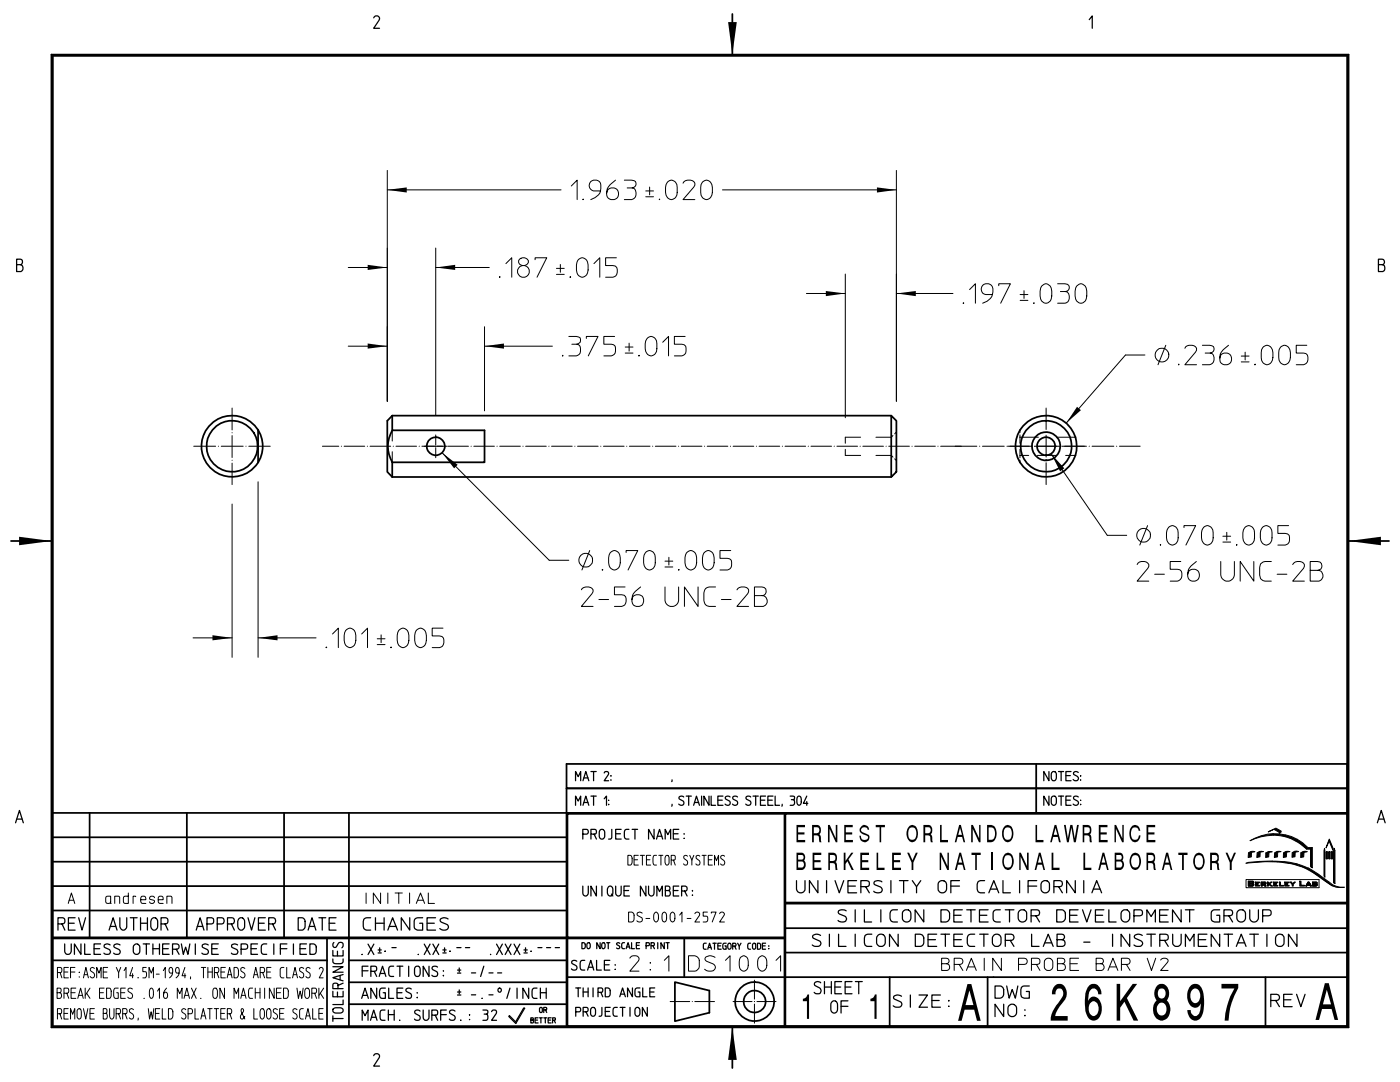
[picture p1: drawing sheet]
<svg xmlns="http://www.w3.org/2000/svg" width="279mm" height="216mm" viewBox="0 0 279 216" stroke-linecap="round" stroke-linejoin="round" font-family="sans-serif">
<g fill="#000">
<path d="M145.3 4.4h1.7l-.8 6.5z" fill-rule="evenodd"/>
<path d="M77.3 37.9l3.9-.5v1z" fill-rule="evenodd"/>
<path d="M175 37.4l3.9 .5-3.9 .5z" fill-rule="evenodd"/>
<path d="M73.4 52.8l3.9 .6-3.9 .5z" fill-rule="evenodd"/>
<path d="M87 53.4l3.8-.6v1.1z" fill-rule="evenodd"/>
<path d="M164.8 58.1l3.9 .5-3.9 .5z" fill-rule="evenodd"/>
<path d="M178.9 58.6l3.9-.5v1z" fill-rule="evenodd"/>
<path d="M73.4 68.5l3.9 .6-3.9 .5z" fill-rule="evenodd"/>
<path d="M96.7 69.1l3.9-.6v1.1z" fill-rule="evenodd"/>
<path d="M88.2 90.3l3.1 2.4-.7 .8z" fill-rule="evenodd"/>
<path d="M209.8 90.6l2.6 2.9-.8 .6z" fill-rule="evenodd"/>
<path d="M214.9 81.2l.8 .6-2.9 2.7z" fill-rule="evenodd"/>
<path d="M3.8 107.1l6.5 .8-6.5 .9z" fill-rule="evenodd"/>
<path d="M269.1 107.9l6.5-.8v1.7z" fill-rule="evenodd"/>
<path d="M42.4 126.8l3.9 .5-3.9 .5z" fill-rule="evenodd"/>
<path d="M51.5 127.3l3.9-.5v1z" fill-rule="evenodd"/>
<path d="M159 170.1v3.5h1.1a1.32 1.32 0 0 0 .4-2 1.01 1.01 0 0 0-.4-1.5zM159.3 171.9v1.2h.8a.65 .65 0 0 0 .4-.6 .65 .65 0 0 0-.4-.6zM159.3 170.6v.9h.8a.49 .49 0 0 0 .3-.4 .49 .49 0 0 0-.3-.5z" fill-rule="evenodd"/>
<path d="M159 164.6h1.7v.5h-1.4v1h1.2v.4h-1.2v1.1h1.4v.5h-1.7z" fill-rule="evenodd"/>
<path d="M162.4 165.1v1.2h.6a.61 .61 0 0 0 .5-.6 .61 .61 0 0 0-.5-.6zM162.1 164.6h1a1.09 1.09 0 0 1 .4 1.9l.3 .4 .1 1.2h-.4l-.1-.7a.51 .51 0 0 0-.4-.7h-.6v1.4h-.3z" fill-rule="evenodd"/>
<path d="M162.2 170.1h1.7v.5h-1.4v1h1.3v.4h-1.3v1.1h1.4v.5h-1.7z" fill-rule="evenodd"/>
<path d="M165.2 164.6h.4l1.2 2.7v-2.7h.3v3.5h-.3l-1.2-2.7v2.7h-.4z" fill-rule="evenodd"/>
<path d="M165.6 170.6v1.2h.7a.62 .62 0 0 0 .4-.6 .62 .62 0 0 0-.4-.6zM165.3 170.1h1a1.09 1.09 0 0 1 .4 1.9l.3 .4 .1 1.2h-.3l-.1-.9a.43 .43 0 0 0-.5-.5h-.6v1.4h-.3z" fill-rule="evenodd"/>
<path d="M168.5 164.6h1.7v.5h-1.4v1h1.3v.4h-1.3v1.1h1.4v.5h-1.7z" fill-rule="evenodd"/>
<path d="M168.4 170.1h.3v1.7l1.2-1.7h.4l-1 1.4 1.1 2.1h-.4l-.9-1.8-.4 .6v1.2h-.3z" fill-rule="evenodd"/>
<path d="M171.9 164.9a.93 .93 0 0 1 1-.2 .93 .93 0 0 1 .6 .9h-.4a.64 .64 0 0 0-.7-.5 .64 .64 0 0 0-.5 .8l.9 .4a.87 .87 0 0 1 .7 1.1 .87 .87 0 0 1-1.2 .6l-.5-.3-.2-.3-.1-.6h.3a.71 .71 0 0 0 .6 .8 .71 .71 0 0 0 .8-.7l-.7-.3a.96 .96 0 0 1-.9-.7 .96 .96 0 0 1 .3-1z" fill-rule="evenodd"/>
<path d="M171.7 170.1h1.7v.5h-1.4v1h1.3v.4h-1.3v1.1h1.5v.5h-1.8z" fill-rule="evenodd"/>
<path d="M174.9 170.1h.4v3h1.2v.5h-1.6z" fill-rule="evenodd"/>
<path d="M174.8 164.6h1.8v.5h-.7v3h-.4v-3h-.7z" fill-rule="evenodd"/>
<path d="M178 170.1h1.8v.5h-1.4v1h1.2v.4h-1.2v1.1h1.4v.5h-1.8z" fill-rule="evenodd"/>
<path d="M181.6 164.7a2.08 2.08 0 0 0 .2 3.3 1.04 1.04 0 0 0 1.3-.9 1.88 1.88 0 0 0-1-2.5zM181.6 165.2a1.74 1.74 0 0 0 .2 2.3 .86 .86 0 0 0 1.1-1 1.01 1.01 0 0 0-.9-1.4z" fill-rule="evenodd"/>
<path d="M181 170.1h.4l.7 1.6 .7-1.6h.4l-.9 2v1.5h-.4v-1.5z" fill-rule="evenodd"/>
<path d="M184.6 165.1v1.2h.7a.62 .62 0 0 0 .4-.6 .62 .62 0 0 0-.4-.6zM184.3 164.6h1a1.09 1.09 0 0 1 .4 1.9l.3 .4 .2 1.2h-.4l-.1-.7a.51 .51 0 0 0-.5-.7h-.6v1.4h-.3z" fill-rule="evenodd"/>
<path d="M187.5 170.1h.4l1.2 2.7v-2.7h.3v3.5h-.3l-1.3-2.7v2.7h-.3z" fill-rule="evenodd"/>
<path d="M187.6 164.6h.3v3h1.3v.5h-1.6z" fill-rule="evenodd"/>
<path d="M191.4 164.6l-.9 3.5h.4l.2-1.1h.9l.3 1.1h.3l-.8-3.5zM191.6 165.2l-.4 1.4h.8z" fill-rule="evenodd"/>
<path d="M191.5 170.1l-.9 3.5h.3l.3-1.1h.9l.3 1.1h.3l-.9-3.5zM191.6 170.7l-.3 1.4h.7z" fill-rule="evenodd"/>
<path d="M193.8 164.6h.4l1.2 2.7v-2.7h.3v3.5h-.3l-1.3-2.7v2.7h-.3z" fill-rule="evenodd"/>
<path d="M193.9 170.1h1.8v.5h-.8v3h-.3v-3h-.7z" fill-rule="evenodd"/>
<path d="M197 164.6v3.5a1.64 1.64 0 0 0 1.4-.3 2.26 2.26 0 0 0-.2-3.1zM197.3 165.1v2.5a1.04 1.04 0 0 0 1.1-.3 1.04 1.04 0 0 0 .2-1.1 .97 .97 0 0 0-1.3-1.1z" fill-rule="evenodd"/>
<path d="M200.6 164.7a2.14 2.14 0 0 0 .2 3.3 1.04 1.04 0 0 0 1.3-.9 1.88 1.88 0 0 0-.9-2.5zM200.7 165.2a1.74 1.74 0 0 0 .1 2.3 .76 .76 0 0 0 1.1-.7 1.41 1.41 0 0 0-.5-1.7z" fill-rule="evenodd"/>
<path d="M200.6 170.4a2.12 2.12 0 0 0 .3 3.1 .99 .99 0 0 0 1.3-.8 1.91 1.91 0 0 0-.9-2.6zM200.7 170.7a1.7 1.7 0 0 0 .2 2.4 .83 .83 0 0 0 .9-.2 .83 .83 0 0 0 .2-.9 1.01 1.01 0 0 0-.9-1.4z" fill-rule="evenodd"/>
<path d="M203.4 170.1h.3l1.3 2.7v-2.7h.3v3.5h-.4l-1.2-2.7v2.7h-.3z" fill-rule="evenodd"/>
<path d="M206.7 164.6h.3v3h1.2v.5h-1.5z" fill-rule="evenodd"/>
<path d="M207.3 170.1l-.8 3.5h.3l.3-1.1h.9l.2 1.1h.4l-.9-3.5zM207.5 170.7l-.3 1.4h.7z" fill-rule="evenodd"/>
<path d="M209.9 170.1h.3v3h1.3v.5h-1.6z" fill-rule="evenodd"/>
<path d="M210.5 164.6l-.9 3.5h.3l.3-1.1h.9l.2 1.1h.4l-.9-3.5zM210.6 165.2l-.3 1.4h.7z" fill-rule="evenodd"/>
<path d="M212.3 164.6h.4l.4 2.7 .5-2.7h.4l.5 2.7 .4-2.7h.4l-.6 3.5h-.4l-.5-3-.5 3h-.4z" fill-rule="evenodd"/>
<path d="M216.2 170.1h.4v3h1.2v.5h-1.6z" fill-rule="evenodd"/>
<path d="M216.4 165.1v1.2h.6a.62 .62 0 0 0 .5-.6 .62 .62 0 0 0-.5-.6zM216.1 164.6h1a1.09 1.09 0 0 1 .4 1.9l.3 .4 .1 1.2h-.4l-.1-1.2-.4-.2h-.6v1.4h-.3z" fill-rule="evenodd"/>
<path d="M220 170.1l-.8 3.5h.3l.3-1.1h.9l.2 1.1h.4l-.9-3.5zM220.2 170.7l-.3 1.4h.7z" fill-rule="evenodd"/>
<path d="M219.3 164.6h1.7v.5h-1.4v1h1.3v.4h-1.3v1.1h1.5v.5h-1.8z" fill-rule="evenodd"/>
<path d="M222.4 164.6h.3l1.3 2.7v-2.7h.3v3.5h-.4l-1.2-2.7v2.7h-.3z" fill-rule="evenodd"/>
<path d="M222.5 170.1v3.5h1.1a1.26 1.26 0 0 0 .4-2 1.01 1.01 0 0 0-.4-1.5zM222.8 171.9v1.2h.8a.63 .63 0 0 0 .4-.6 .63 .63 0 0 0-.4-.6zM222.8 170.6v.9h.8a.49 .49 0 0 0 .3-.4 .49 .49 0 0 0-.3-.5z" fill-rule="evenodd"/>
<path d="M226 170.4a2.12 2.12 0 0 0 .3 3.1 .99 .99 0 0 0 1.3-.8 1.91 1.91 0 0 0-.9-2.6zM226.1 170.7a1.65 1.65 0 0 0 .2 2.4 .83 .83 0 0 0 .9-.2 .83 .83 0 0 0 .2-.9 1.01 1.01 0 0 0-.9-1.4z" fill-rule="evenodd"/>
<path d="M226 164.7a1.07 1.07 0 0 1 1.6 1l-.3 .1a.76 .76 0 0 0-.9-.7 .76 .76 0 0 0-.7 .8 1.48 1.48 0 0 0 .5 1.6 .77 .77 0 0 0 1.1-.8h.3a1.16 1.16 0 0 1-1.4 1.3 2.14 2.14 0 0 1-.2-3.3z" fill-rule="evenodd"/>
<path d="M229.1 170.6v1.2h.7a.61 .61 0 0 0 .5-.6 .61 .61 0 0 0-.5-.6zM228.8 170.1h1.1a1.13 1.13 0 0 1 .4 1.9l.2 .4 .2 1.2h-.4l-.1-.9a.42 .42 0 0 0-.5-.5h-.6v1.4h-.3z" fill-rule="evenodd"/>
<path d="M228.8 164.6h1.7v.5h-1.3v1h1.2v.4h-1.2v1.1h1.4v.5h-1.8z" fill-rule="evenodd"/>
<path d="M232.7 170.1l-.8 3.5h.3l.3-1.1h.9l.2 1.1h.4l-.9-3.5zM232.9 170.7l-.3 1.4h.7z" fill-rule="evenodd"/>
<path d="M235.2 170.1h1.8v.5h-.7v3h-.4v-3h-.7z" fill-rule="evenodd"/>
<path d="M238.7 170.4a2.12 2.12 0 0 0 .3 3.1 .99 .99 0 0 0 1.3-.8 2.22 2.22 0 0 0-.6-2.4l-.5-.2zM238.8 170.7a1.74 1.74 0 0 0 .2 2.4 .94 .94 0 0 0 1-.4 .94 .94 0 0 0 .1-1 .84 .84 0 0 0-.3-.9 .84 .84 0 0 0-1-.1z" fill-rule="evenodd"/>
<path d="M241.9 170.6v1.2h.6a.61 .61 0 0 0 .5-.6 .61 .61 0 0 0-.5-.6zM241.5 170.1h1.1a1.09 1.09 0 0 1 .4 1.9 1.15 1.15 0 0 1 .3 1.2l.1 .4h-.4l-.1-.7a.51 .51 0 0 0-.5-.7h-.5v1.4h-.4z" fill-rule="evenodd"/>
<path d="M244.6 170.1h.4l.6 1.6 .7-1.6h.4l-.9 2v1.5h-.4v-1.5z" fill-rule="evenodd"/>
<path d="M249.2 170.2a1.03 1.03 0 0 1 1.2-.2l-.6 .1-.1 .9-.6 .1z" fill-rule="evenodd"/>
<path d="M250.5 176h.9v.1h-.7v.2h.4v.2h-.4v.2h.7v.1h-.9z" fill-rule="evenodd"/>
<path d="M251 170l.7-.2 .4 .1-.6 .1v1l-.7 .1z" fill-rule="evenodd"/>
<path d="M252.6 170.2a1.2 1.2 0 0 1 1.3-.2l-.6 .1-.1 .9-.6 .1z" fill-rule="evenodd"/>
<path d="M252.9 176h.3v.3l.4-.3h.3l-.6 .4 .7 .4h-.4l-.4-.3v.3h-.3z" fill-rule="evenodd"/>
<path d="M254.2 176h.8v.1h-.6v.2h.3v.2h-.3v.2h.6v.1h-.8z" fill-rule="evenodd"/>
<path d="M255.3 176h.3v.7h.6v.1h-.9z" fill-rule="evenodd"/>
<path d="M254.4 170.2a1.08 1.08 0 0 1 1.2-.3l-.6 .1v1l-.7 .1z" fill-rule="evenodd"/>
<path d="M253.1 166l1.5-.8 1.1 .6v.3l-.4 .2v-.2l-1.1-.6z" fill-rule="evenodd"/>
<path d="M256.4 176h.9v.1h-.7v.2h.4v.2h-.4v.2h.7v.1h-.9z" fill-rule="evenodd"/>
<path d="M256.2 170.2a1.12 1.12 0 0 1 1.2-.3l-.6 .1-.1 1-.6 .1z" fill-rule="evenodd"/>
<path d="M257.5 176h.2l.3 .3 .3-.3h.2l-.4 .5v.3h-.2v-.3z" fill-rule="evenodd"/>
<path d="M249.5 167.7a9.3 9.3 0 0 1 11.5 1.4h.9v4.1l-.4-.3v-3.5h-.8a9.5 9.5 0 0 0-11.2-1.7z" fill-rule="evenodd"/>
<path d="M257.9 170.1a1.2 1.2 0 0 1 1.2-.2l-.6 .1-.1 1-.6 .1z" fill-rule="evenodd"/>
<path d="M259.4 175.8h.2v.8h.7v.2h-.9z" fill-rule="evenodd"/>
<path d="M259.6 170.2a1.05 1.05 0 0 1 1.2-.2l-.6 .1v.9l-.6 .1z" fill-rule="evenodd"/>
<path d="M248.7 172.3a21.7 21.7 0 0 1 12 .8 22.7 22.7 0 0 1 4.9 3.3 4.4 4.4 0 0 0 2.7 .7 4.5 4.5 0 0 1-3.9-1.2 18.5 18.5 0 0 0-4.6-2.9 21.8 21.8 0 0 0-10.1-.8z" fill-rule="evenodd"/>
<path d="M264.3 169.3l.1 5.7-.2-.2z" fill-rule="evenodd"/>
<path d="M264.6 170l.1-.1 .2 .1-.1 1.4-.2-.1z" fill-rule="evenodd"/>
<path d="M265.1 170l.2-.1 .1 .1-.1 1.4-.2-.1z" fill-rule="evenodd"/>
<path d="M265.7 169.9l.2 .1-.1 1.4-.2-.1z" fill-rule="evenodd"/>
<path d="M265.3 167.4l.8 1.9-.1 .3-.7-1.8-.6 1.4z" fill-rule="evenodd"/>
<path d="M266.3 169.3l.1 .4v6.6l-.3-.2v-6.4z" fill-rule="evenodd"/>
<path d="M193.1 196.4l-1.9 7.3h.7l.6-2.2h1.9l.6 2.2h.7l-1.8-7.3zM193.5 197.6l-.8 3h1.6z" fill-rule="evenodd"/>
<path d="M222.8 196.3h.8v3.5l2.5-3.5h.8l-2 2.8 2.3 4.6h-1l-1.8-3.8-.8 1.2v2.6h-.8z" fill-rule="evenodd"/>
<path d="M231.2 197.5a1.09 1.09 0 0 0 .8 1.7 1.08 1.08 0 0 0 .6-1 1.08 1.08 0 0 0-.6-1zM231.4 200.2a1.46 1.46 0 0 0 .3 2.4 1.36 1.36 0 0 0 1.1-1 1.36 1.36 0 0 0-.5-1.4l-.3-.1zM230.9 196.7a2.34 2.34 0 0 0-.1 2.9 2.58 2.58 0 0 0 .3 3.8 1.61 1.61 0 0 0 2.3-1.1 2.62 2.62 0 0 0-.5-2.7 2.11 2.11 0 0 0-.9-3.3l-.7 .1z" fill-rule="evenodd"/>
<path d="M238.1 197.4a1.76 1.76 0 0 0 .3 2.8 1.33 1.33 0 0 0 1.1-1.8 1 1 0 0 0-.4-.9 1 1 0 0 0-1-.1zM237.7 196.6a1.5 1.5 0 0 1 2.4 1.2 7.3 7.3 0 0 1-.6 5.4 1.47 1.47 0 0 1-1.6 .3 1.47 1.47 0 0 1-.9-1.3v-.7h.6a.91 .91 0 0 0 .7 1.2 .91 .91 0 0 0 1.1-.7l.3-1.8a1.3 1.3 0 0 1-1.4 .9 1.3 1.3 0 0 1-1.1-1.1 3.1 3.1 0 0 1 .5-3.4z" fill-rule="evenodd"/>
<path d="M243.8 196.3h3.3v.8a14.1 14.1 0 0 0-1.9 6.6h-.8a14.4 14.4 0 0 1 1.9-6.5h-2.5z" fill-rule="evenodd"/>
<path d="M264.4 196.2l-1.9 7.3h.7l.6-2.2h1.9l.6 2.2h.8l-1.9-7.3zM264.8 197.5l-.8 2.9h1.6z" fill-rule="evenodd"/>
<path d="M146.2 205l.8 6.5h-1.7z" fill-rule="evenodd"/>
<path d="M160.2 199.3l.6-.3 .3-.6h.4v4.9h-.5v-3.5h-.8z" fill-rule="evenodd"/>
<path d="M173.7 199.3l.6-.3 .3-.6h.3v4.9h-.4v-3.5h-.8z" fill-rule="evenodd"/>
<path d="M210.5 196.7a1.37 1.37 0 0 1 1.5-.3 1.37 1.37 0 0 1 .8 1.2 2.58 2.58 0 0 1-.9 2.6 5.8 5.8 0 0 0-1.3 2.5h2.5v1h-3.4a5.2 5.2 0 0 1 1.5-3.5l.4-.6a1.57 1.57 0 0 0 .2-2.3 .85 .85 0 0 0-1 .1 .85 .85 0 0 0-.2 1h-.7a2.16 2.16 0 0 1 .6-1.7z" fill-rule="evenodd"/>
<path d="M217.5 200.2a1.55 1.55 0 0 0 .9 2.5 1.7 1.7 0 0 0 0-2.9h-.3zM217.5 196.6a1.5 1.5 0 0 1 2.3 1.2v.6h-.6a.93 .93 0 0 0-.7-1.2 .93 .93 0 0 0-1.1 .7l-.3 1.8a1.3 1.3 0 0 1 1.4-.8 1.3 1.3 0 0 1 1.1 1.1 2.84 2.84 0 0 1-.8 3.6 1.55 1.55 0 0 1-2.1-1.4 7.1 7.1 0 0 1 .6-5.4z" fill-rule="evenodd"/>
</g>
<g fill="none" stroke="#000" stroke-width=".2">
<path d="M77.3 34v46.1M77.3 37.9h34.7M114 37.1l1.2-1.2v3.9M116.3 39.7l.1 .1zM119.8 38.1h-1.3a1.15 1.15 0 0 1-.9-1.3 1.15 1.15 0 0 1 1.2-1 1.15 1.15 0 0 1 1.1 1.1 2.39 2.39 0 0 1-2 2.9M122.8 35.9a2.99 2.99 0 0 0-1.7 3 1.2 1.2 0 0 0 1.8 .8 1.2 1.2 0 0 0 0-2 1.2 1.2 0 0 0-1.8 .8M124.6 35.9l1.9 .2a.77 .77 0 0 1 .4 .8 .77 .77 0 0 1-.7 .6 1.22 1.22 0 0 1 .8 1.2 1.22 1.22 0 0 1-1 1.1h-1.4M125.2 37.5h1M128.9 39.3h1.5M128.9 38.1h1.5M129.6 37.3v1.6M131.6 39.7l.1 .1z"/>
<path d="M133.3 36.2a1.16 1.16 0 0 1 1.3 0 1.16 1.16 0 0 1 .5 1.2 2.18 2.18 0 0 1-.4 2.1 1.18 1.18 0 0 1-1.3 .1 1.18 1.18 0 0 1-.6-1.2 2.28 2.28 0 0 1 .5-2.2zM136.3 36.5a1.42 1.42 0 0 1 2.4 0v.4l-.2 .4-2.2 2.5h2.4M140.3 36.2a1.18 1.18 0 0 1 1.3 0 1.18 1.18 0 0 1 .6 1.2 2.04 2.04 0 0 1-.8 2.3 1.18 1.18 0 0 1-1.6-1.3 2.18 2.18 0 0 1 .5-2.2zM144.2 37.9h34.7M178.9 34v46.1M69.5 53.4h7.8M87 53.4h10.6M87 49.5v33.4M99.7 55.2l.1 .1zM101 52.6l1.1-1.2v3.9M103.7 51.7a1.03 1.03 0 0 1 1.1-.2 1.03 1.03 0 0 1 .6 .9 1.01 1.01 0 0 1-1.1 .6 1.01 1.01 0 0 1-.8-1zM104.3 53a1.19 1.19 0 0 0-.8 1.8 1.19 1.19 0 0 0 2 0 1.19 1.19 0 0 0-.8-1.8"/>
<path d="M106.8 51.8v-.4h2.3l-1.9 3.9M111.1 54.8h1.5M111.1 53.6h1.5M111.8 52.8v1.5M113.8 55.2l.1 .1zM115.3 51.9a1.06 1.06 0 0 1 1.1-.4 1.06 1.06 0 0 1 .9 .8 2.27 2.27 0 0 1-.7 2.9 1.18 1.18 0 0 1-1.6-1.3v-1zM118.5 52.6l1.2-1.2v3.9M123 51.4h-2.1v1.6l1.9 .1a1.33 1.33 0 0 1-.5 2.2h-1.4M160.9 58.6h7.8M168.7 54.7v28.7M178.9 58.6h11.3M193.5 57.8l1.2-1.2v3.9"/>
<path d="M198 58.8h-1.3a1.15 1.15 0 0 1-.8-1.3 1.15 1.15 0 0 1 1.2-1 1.15 1.15 0 0 1 1.1 1.1 2.46 2.46 0 0 1-2.1 2.9M199.3 57v-.4h2.3l-1.9 3.9M203.6 59.9h1.5M203.6 58.8h1.5M204.4 58v1.5M207.9 57.1a1.06 1.06 0 0 1 1.1-.5 1.06 1.06 0 0 1 .8 .9 3 3 0 0 1-.4 2.7 1.14 1.14 0 0 1-1.3 .1 1.14 1.14 0 0 1-.5-1.2v-1zM211.1 56.6l1.9 .1a.77 .77 0 0 1 .4 .9 .77 .77 0 0 1-.8 .6 1.22 1.22 0 0 1 .8 1.2 1.22 1.22 0 0 1-.9 1.1h-1.4M211.6 58.2h1M214.8 57.1a1.06 1.06 0 0 1 1.1-.5 1.06 1.06 0 0 1 .9 .9 3 3 0 0 1-.4 2.7 1.14 1.14 0 0 1-1.3 .1 1.14 1.14 0 0 1-.5-1.2v-1zM69.5 69.1h7.8M96.7 69.1h13.5M96.7 65.2v16.8"/>
<path d="M112.3 70.9l.1 .1zM113.5 67.1l2 .1a.77 .77 0 0 1 .3 .9 .77 .77 0 0 1-.7 .6 1.16 1.16 0 0 1 .7 1.7l-.2 .3-.6 .3h-1.5M114.1 68.7h1M117 67.5v-.4h2.3l-1.9 3.9M122.7 67.1h-2.2v1.6l1.9 .1a1.33 1.33 0 0 1-.4 2.2h-1.5M124.8 70.4h1.5M124.8 69.3h1.5M125.6 68.5v1.6M127.5 70.9l.1 .1zM129.3 67.4a1.16 1.16 0 0 1 1.3 0 1.16 1.16 0 0 1 .5 1.2 2.18 2.18 0 0 1-.5 2.1 1.18 1.18 0 0 1-1.3 .1 1.18 1.18 0 0 1-.5-1.2 2.28 2.28 0 0 1 .5-2.2zM132.3 68.3l1.1-1.2v3.9M136.7 67.1h-2.1v1.6l1.9 .1a1.33 1.33 0 0 1-.4 2.2h-1.5"/>
<path d="M192.2 60.4l.1 .1zM206.3 60.4l.1 .1zM228.5 70.8h-3.9l-11.8 13.7M232.7 68.9l-1.6 3.9M235.2 72.7l.1 .1zM236.5 69.5a1.38 1.38 0 0 1 2.3 0v.4l-.2 .4-2.1 2.5h2.3M240 68.9l1.9 .1a.77 .77 0 0 1 .4 .9 .77 .77 0 0 1-.8 .5 1.22 1.22 0 0 1 .8 1.3 1.22 1.22 0 0 1-.9 1.1h-1.4M240.5 70.4h1M245.2 68.9a2.88 2.88 0 0 0-1.7 2.9 1.22 1.22 0 0 0 1.7 .9 1.22 1.22 0 0 0 .4-1.9 1.22 1.22 0 0 0-1.9-.1l-.2 .7M247.7 72.2h1.6M247.7 71h1.6M248.5 70.3v1.5"/>
<path d="M250.4 72.7l.1 .1zM252.2 69.2a1.18 1.18 0 0 1 1.3-.1 1.18 1.18 0 0 1 .5 1.2 2.04 2.04 0 0 1-.7 2.4 1.18 1.18 0 0 1-1.6-1.4 2.18 2.18 0 0 1 .5-2.1zM255.7 69.2a1.18 1.18 0 0 1 1.3-.1 1.18 1.18 0 0 1 .5 1.2 2.04 2.04 0 0 1-.7 2.4 1.18 1.18 0 0 1-1.6-1.4 2.18 2.18 0 0 1 .5-2.1zM260.8 68.9h-2.1v1.5l1.9 .2a1.32 1.32 0 0 1-.5 2.2h-1.4M51.5 96.1v35.1M88.2 90.3l21.4 21.5h3.9M209.8 90.6l11.2 16.2h3.9M46.3 100.6v30.6M116 117.7a1.44 1.44 0 0 1 2.4 0v.4l-.3 .4-2.1 2.5h2.4M117.7 109.9l-1.6 3.8M119.5 119.6h2M120.2 113.6l.1 .1z"/>
<path d="M121.7 110.3a1.06 1.06 0 0 1 1.1-.4 1.06 1.06 0 0 1 .9 .8 2.27 2.27 0 0 1-.7 2.9 1.18 1.18 0 0 1-1.5-1.3v-1zM124.7 117.1h-2.1v1.6l2 .1a1.33 1.33 0 0 1-.5 2.2h-1.5M125 110.2v-.3h2.3l-2 3.8M127.8 117.1a2.81 2.81 0 0 0-1.7 2.9 1.2 1.2 0 0 0 1.5 1 1.2 1.2 0 0 0 .8-1.7 1.2 1.2 0 0 0-1.7-.5l-.3 .2-.3 .6M128.9 110.1a1.16 1.16 0 0 1 1.4 0 1.16 1.16 0 0 1 .5 1.2 2.18 2.18 0 0 1-.5 2.2 1.18 1.18 0 0 1-1.3 0 1.18 1.18 0 0 1-.6-1.2 2.28 2.28 0 0 1 .5-2.2zM132.7 117.1v2.7a1.37 1.37 0 0 0 1.4 1.2 1.37 1.37 0 0 0 1.3-1.2v-2.7M132.7 113.1h1.6M132.7 112h1.6M133.5 111.2v1.5M135.4 113.6l.1 .1zM137 110.3a1.06 1.06 0 0 1 1.1-.4 1.06 1.06 0 0 1 .8 .8 2.27 2.27 0 0 1-.6 2.9 1.18 1.18 0 0 1-1.6-1.3v-1zM139.3 117.1v3.9l-2.7-3.9v3.9"/>
<path d="M140.5 110.3a1.06 1.06 0 0 1 1.1-.4 1.06 1.06 0 0 1 .8 .8 2.27 2.27 0 0 1-.7 2.9 1.18 1.18 0 0 1-1.5-1.3v-1zM142.8 117.1h-1.3a1.14 1.14 0 0 0-1 1.2 2.75 2.75 0 0 0 .4 2.4l.6 .3h1.3M144 119.6h1.9M145.8 109.9h-2.1v1.5l1.9 .1a1.34 1.34 0 0 1-.4 2.2h-1.5M147.1 117.7a1.44 1.44 0 0 1 2.3 0l-.2 .8-2.1 2.5h2.3M150.6 118.9h1.5a1.1 1.1 0 0 1 1 .9 1.1 1.1 0 0 1-.8 1.2h-1.7v-3.9h1.4a.87 .87 0 0 1 .9 .9 .87 .87 0 0 1-.8 .9M226.9 112.6a1.38 1.38 0 0 1 2.4 0v.4l-.2 .4-2.2 2.6h2.4M229 104.9l-1.5 3.9M230.4 114.6h2M231.6 108.7v.1zM233.3 105.2a1.16 1.16 0 0 1 1.3-.1 1.16 1.16 0 0 1 .5 1.2 2.18 2.18 0 0 1-.4 2.2 1.18 1.18 0 0 1-1.4 0 1.18 1.18 0 0 1-.5-1.2 2.28 2.28 0 0 1 .5-2.1zM235.7 112h-2.2v1.6l2 .1a1.35 1.35 0 0 1-.5 2.3h-1.5"/>
<path d="M236.3 105.3v-.4h2.3l-1.9 3.9M238.8 112a2.73 2.73 0 0 0-1.7 3.4 1.19 1.19 0 0 0 1.9 .3 1.19 1.19 0 0 0-.2-1.9 1.19 1.19 0 0 0-1.8 .8M240.3 105.2a1.16 1.16 0 0 1 1.3-.1 1.16 1.16 0 0 1 .5 1.2 2.18 2.18 0 0 1-.4 2.2 1.18 1.18 0 0 1-1.4 0 1.18 1.18 0 0 1-.5-1.2 2.28 2.28 0 0 1 .5-2.1zM243.6 112v2.8a1.36 1.36 0 0 0 1.4 1.2 1.36 1.36 0 0 0 1.3-1.2v-2.8M244.1 108.2h1.5M244.1 107h1.5M244.8 106.2v1.6M246.8 108.7l.1 .1zM248.5 105.2a1.16 1.16 0 0 1 1.4-.1 1.16 1.16 0 0 1 .5 1.2 2.18 2.18 0 0 1-.5 2.2 1.18 1.18 0 0 1-1.3 0 1.18 1.18 0 0 1-.6-1.2 2.28 2.28 0 0 1 .5-2.1zM250.2 112v4l-2.7-4v4M252 105.2a1.16 1.16 0 0 1 1.3-.1 1.16 1.16 0 0 1 .6 1.2 2.18 2.18 0 0 1-.5 2.2 1.18 1.18 0 0 1-1.3 0 1.18 1.18 0 0 1-.6-1.2 2.28 2.28 0 0 1 .5-2.1zM253.7 112h-1.3a1.22 1.22 0 0 0-1 1.2 2.75 2.75 0 0 0 .4 2.4l.6 .4h1.3"/>
<path d="M254.9 114.6h1.9M257.2 104.9h-2.2v1.5l2 .1a1.34 1.34 0 0 1-.5 2.3h-1.5M258 112.6a1.39 1.39 0 0 1 2.3 0l-.2 .8-2.1 2.6h2.3M261.5 113.8h1.5a1.1 1.1 0 0 1 1 1 1.1 1.1 0 0 1-.8 1.2h-1.7v-4h1.4a.88 .88 0 0 1 .9 .9 .88 .88 0 0 1-.8 .9M38.5 127.3h7.8M51.5 127.3h11.6M65.1 129.1l.1 .1zM66.4 126.5l1.1-1.2v3.9M69 125.8a1.06 1.06 0 0 1 1.1-.4 1.06 1.06 0 0 1 .8 .8 2.27 2.27 0 0 1-.7 2.9 1.18 1.18 0 0 1-1.5-1.3v-1zM72.2 126.5l1.1-1.2v3.9M75.3 128.6h1.5M75.3 127.5h1.5"/>
<path d="M76.1 126.7v1.5M78 129.1l.1 .1zM79.6 125.8a1.06 1.06 0 0 1 1.1-.4 1.06 1.06 0 0 1 .8 .8 2.27 2.27 0 0 1-.7 2.9 1.18 1.18 0 0 1-1.5-1.3v-1zM83 125.8a1.06 1.06 0 0 1 1.1-.4 1.06 1.06 0 0 1 .9 .8 2.27 2.27 0 0 1-.7 2.9 1.18 1.18 0 0 1-1.5-1.3v-1zM88.4 125.3h-2.1v1.6l1.9 .1a1.33 1.33 0 0 1-.5 2.2h-1.4M13.8 179.6h.9M22.1 179.9a.51 .51 0 0 1-.5 .4 .51 .51 0 0 1-.5-.4l.1-.9 .9-.2v1.4l.1 .1M25.6 178.2v2.1l-.8-.1-.2-.4 .1-.8 .3-.2h.6M27.1 178.9l-.5-.1v1.5M28.1 179.5h1a.53 .53 0 0 0-.4-.7 .53 .53 0 0 0-.6 .4v.6l.2 .4 .8 .1M30.8 179.1a.47 .47 0 0 0-.6-.3 .47 .47 0 0 0-.2 .7l.7 .1a.46 .46 0 0 1-.2 .7 .46 .46 0 0 1-.7-.3M31.6 179.5h1a.52 .52 0 0 0-.4-.7 .52 .52 0 0 0-.6 .4v.9l.2 .1 .8 .1"/>
<path d="M73.1 178.2v2.1M76 178.2v2.1l-1.5-2.1v2.1M77.4 178.2v2.1M78.8 178.2h.8v2.1M79.6 178.2h.7M81.7 178.2v2.1M83.4 179.6h1.1M85.5 178.2v2.1h1.2M125.3 170.7h.6l.2 .4v1.1l-.3 .4h-.5zM126.5 171.6h.7M127.4 170.7h-.9v1.9h.9M127.8 170.7h.4v1.9"/>
<path d="M128.2 170.7h.4M129 171.6h.7M129.9 170.7h-.9v1.9h.9M131 170.7h-.5l-.2 .5 .1 1.3 .6 .1M131.5 170.7h.4v1.9M131.9 170.7h.4M133 170.7h.3l.2 .4v.9a.43 .43 0 0 1-.4 .6 .43 .43 0 0 1-.4-.6v-.8zM133.9 171.6v1M134.4 171.6h-.5v-.9h.6a.52 .52 0 0 1 .3 .5 .52 .52 0 0 1-.4 .4l.4 1M137.2 170.9a.4 .4 0 0 0-.6-.2 .4 .4 0 0 0 0 .6l.5 .4a.48 .48 0 0 1 .1 .8 .48 .48 0 0 1-.8-.1M137.7 170.7l.4 .9v1M138.5 170.7l-.4 .9"/>
<path d="M139.7 170.9a.41 .41 0 0 0-.6-.2 .41 .41 0 0 0-.1 .6l.5 .4a.48 .48 0 0 1 .2 .8 .48 .48 0 0 1-.8-.1M140.1 170.7h.4v1.9M140.5 170.7h.4M141.4 171.6h.7M142.2 170.7h-.8v1.9h.8M142.6 172.6v-1.9l.4 1 .4-1v1.9M144.6 170.9a.41 .41 0 0 0-.6-.2 .41 .41 0 0 0 0 .6l.5 .4a.48 .48 0 0 1 .1 .7 .48 .48 0 0 1-.8 0M248.7 175.5h14.5v1.6h-14.5zM249.1 172.1l-.4 .2M249.1 176.3h1l.1 .3M249.1 176.8h.9M249.1 176.7h1.1"/>
<path d="M249.1 176.6h.2M249.1 176.5h.2M249.1 176.4h.2M249.1 176.4h1.1M249.1 176.2h1.1M249.1 176.2h.2M249.1 176.1h.2M249.1 176h1.1M249.1 175.9h1.1M249.1 175.9h1M249.3 176.4v.2h.9M249.3 176v.2"/>
<path d="M249.9 176.4l.1 .1-.1 .1M249.9 176l.1 .1-.1 .1M249.9 176.4h.3M250 176.6h.2M250 176.5h.2M250 176.2h.2M250 176.1h.2M250 175.8h-.9v1h.8M250 175.8l.2 .2M250.1 176.7h-1M250.1 176.2l-1 .1M250.2 176.6l-.3 .2"/>
<path d="M250.2 176l-.1 .3M250.4 169.9a1.21 1.21 0 0 0-1.2 .3l-.1 .9 .6-.1 .1-.9 .6-.1M250.5 176h.9v.1h-.7v.2h.4v.2h-.4v.2h.7v.1h-.9zM251.5 171.9l-2.4 .2M251.7 176.8h.2M251.7 176.7h.2M251.7 176.6h.2M251.7 176.5h.2M251.7 176.4h.9M251.7 176.3h.2M251.7 176.2h.2M251.7 176.1h.9"/>
<path d="M251.9 176.1v.3h.4l.2-.1-.1-.2M252.1 169.9l-.6 .1v1l-.7 .1 .1-.9a1.21 1.21 0 0 1 1.3-.3M252.1 176.5h.2M252.2 176.6h.2M252.2 176.6h.3M252.3 176.7h.2M252.3 176.7h.3M252.4 176.8h.3M252.4 171.9l-3.7 .3M252.4 176.2h.2M252.4 171.9h.5a19 19 0 0 1 6.7 1M252.4 176l.2 .1h-.9"/>
<path d="M252.4 176.3h.2M252.5 176h-.8v.8h.2v-.3l.5 .3h.3l-.4-.3M252.6 176.5h-.9M252.7 176.1l-.2 .4h-.2M252.9 176h.3v.3l.4-.3h.3l-.6 .4 .7 .4h-.4l-.4-.3v.3h-.3zM253.1 166l1.5-.8 1.1 .6v.3l-.4 .2v-.2l-1.1-.6zM253.9 170l-.6 .1-.1 .9-.6 .1v-.9M253.9 170a1.21 1.21 0 0 0-1.3 .2M254 171.8l2.4 .1M254 171.8l-2.5 .1M254.1 166.4a8.9 8.9 0 0 1 6.9 2.7M254.1 166.3a10.5 10.5 0 0 0-4.6 1.4 9.7 9.7 0 0 1 11.2 1.7"/>
<path d="M254.2 176h.8v.1h-.6v.2h.3v.2h-.3v.2h.6v.1h-.8zM255.3 176h.3v.7h.6v.1h-.9zM255.6 169.9l-.6 .1v1l-.7 .1 .1-.9a1.21 1.21 0 0 1 1.3-.3M256.2 170.2a1.17 1.17 0 0 1 1.2-.3l-.6 .1-.1 1-.6 .1zM256.4 176h.9v.1h-.7v.2h.4v.2h-.4v.2h.7v.1h-.9zM256.4 171.9l2.4 .5M257.5 176h.2l.3 .3 .3-.3h.2l-.4 .5v.3h-.2v-.3zM258.8 172.4l2.3 .8M259.2 169.9a1.21 1.21 0 0 0-1.3 .2l-.1 1 .6-.1 .1-1 .6-.1M259.4 175.8h.2v.8h.7v.2h-.9zM259.6 172.9l2.2 1.1M260.6 176.8h.2"/>
<path d="M260.7 176.7h.1M260.7 176.6h.9M260.7 176.5h.8M260.8 176.5h.7M260.8 176.4h.2M260.8 176.7h-.2M260.9 169.9a1.21 1.21 0 0 0-1.3 .3v.9l.6-.1v-.9l.6-.1M260.9 176.3h.2M260.9 176.2h.5M260.9 176.2h.4M260.9 176.5l.2-.4 .2 .4M261 169.1h.9v4.1l-.4-.3v-3.5h-.8"/>
<path d="M261 176.1h.3M261.1 176h.1l.5 .8h-.2l-.1-.2h-.5l-.3 .2zM261.1 176h.2M261.1 173.2l2.1 1.3 1.9 1.4M261.1 176.2l-.2 .1M261.2 176.2l.2 .1M261.2 176.4h.3M261.2 176.3h.2M261.3 176.4h.2M261.4 176.7h.3M261.5 176.8h.2M261.9 174l4 2.8"/>
<path d="M261.9 176.8h.8M261.9 176.7h.9M261.9 176.6h.2M261.9 176.5h.2M261.9 176.4h.8M261.9 176.3h.9M261.9 176.2h.2M261.9 176.1h.9M262.1 176.5v.2h.4M262.1 176.1v.2M262.6 176.5l.1 .1-.1 .1M262.6 176.1l.1 .1-.1 .1"/>
<path d="M262.6 176.3h.2M262.6 176.2h.2M262.6 176.6h.3M262.6 176.5h.3M262.7 176l.2 .1h-1M262.7 176h-.8v.8h.7l.3-.2h-.3M262.7 176.4l.2 .2M262.7 176.4h-.8M262.8 176.7h-.9M262.8 176.5h-.9M262.9 176.1l-.2 .3M264.3 169.3l.1 5.7-.2-.2z"/>
<path d="M264.9 170v1.3M264.9 170l-.1-.1-.1 .1-.1 1.3 .2 .1 .1-.1M265.1 170v1.3M265.2 175.9a4 4 0 0 0 3.1 1.2M265.2 170l.1-.1 .2 .1M265.2 171.3l.1 .1 .2-.1M265.3 167.4l.8 1.9-.1 .3-.7-1.8-.6 1.4zM265.4 170v1.3M265.6 170v1.3M265.7 170l.1-.1 .2 .1M265.7 171.3l.1 .1 .2-.1M265.9 176.7a4 4 0 0 0 2.4 .3"/>
<path d="M265.9 170v1.3M266.3 169.3l.1 .4v6.6l-.3-.2v-6.4zM11.4 198.1h.5a.65 .65 0 0 1 .1 1.1h-.6v-2h.5a.5 .5 0 0 1 .3 .4 .5 .5 0 0 1-.3 .5M11.5 194.1v1M12 194.1h-.5v-1.1h.6a.56 .56 0 0 1 .3 .6 .56 .56 0 0 1-.4 .5l.3 1M12.8 194h.7M12.8 198.2v1M13.3 198.2h-.5v-1h.6a.54 .54 0 0 1 .3 .5 .54 .54 0 0 1-.4 .5l.4 1M13.6 180.3l.7-2.1 .6 2.1M13.7 193h-.9v2.1h.9M14.1 194h.9M14.2 198.1h.8"/>
<path d="M15 193h-.9v2.1M15.1 197.2h-.9v2h.9M15.5 199.2l.6-2 .5 2M15.7 198.6h.7M15.8 194.9h.1M15.8 194h.1M16.7 195.1l.4-2.1 .5 2.1M16.8 194.5h.7M17 197.2v2M17.3 198.2l-.3 .4M18 197.2l-.7 1 .7 1M18.8 193.3a.43 .43 0 0 0-.6-.2 .43 .43 0 0 0 0 .7l.5 .3a.51 .51 0 0 1 .1 .8 .51 .51 0 0 1-.8-.1"/>
<path d="M19.3 195.1v-2.1l.5 1.2 .4-1.2v2.1M19.9 198.1h.7M20.6 194h.7M20.8 197.2h-.9v2h.9M21.3 197.2h.6l.3 .4v1l-.3 .6h-.6zM21.5 193h-.9v2.1h.9M22.9 180.3v-1.5h.7l.2 .2 .1 1.3M23.2 193l.5 1.1v1M23.6 197.2h-.7l-.2 .6 .1 1.2 .2 .2h.6v-1.1h-.3M24.1 193l-.4 1.1M24.1 198.1h.8M24.8 193.7l.4-.7v2.1"/>
<path d="M25 197.2h-.9v2h.9M26.4 197.3a.46 .46 0 0 0-.6-.1 .46 .46 0 0 0-.1 .7l.5 .3a.54 .54 0 0 1 .2 .9 .54 .54 0 0 1-.9-.1M26.5 193l-.6 1.7h.7M26.5 194.3v.8M27.6 195.1h.1M28.8 199.2h.1M29.2 193h-.7v.9h.6l.1 .4-.1 .8h-.6M29.7 195.1v-2.1l.5 1.2 .4-1.2v2.1M30 197.3l.2-.1a1.48 1.48 0 0 1 0 2 1.48 1.48 0 0 1-.2-1.9zM31.2 194.4h.6M31.4 197.8l.4-.6v2M32.6 193.7l.4-.7v2.1"/>
<path d="M33.2 197.2a1.38 1.38 0 0 0-.3 2 .63 .63 0 0 0 .6-.6 .63 .63 0 0 0-.6-.6l-.2 .1-.1 .4M33.3 180.3v-1.5l.9 .1 .1 .2v1.2M34.4 194.2h-.4a.62 .62 0 0 1-.3-.7 .62 .62 0 0 1 .5-.5 1.48 1.48 0 0 1-.4 2.1M35.4 199.2v-2l.5 1.1 .4-1.1v2M35.7 194.2h-.4a.62 .62 0 0 1-.3-.7 .62 .62 0 0 1 .5-.5 1.48 1.48 0 0 1-.4 2.1M36.7 199.2l.6-2 .5 2M36.9 193l-.6 1.7h.8M36.9 194.3v.8M36.9 198.6h.7M38 194.9v.4M38.2 197.2l1 2M39.2 197.2l-1 2"/>
<path d="M40.1 199.2h.1M40.2 193h.4v2.1M40.6 193h.5M41.5 193v2.1M41.5 194h.9M42.4 193v2.1M42.7 197.2h.4l.3 .4v1a.48 .48 0 0 1-.5 .6 .48 .48 0 0 1-.4-.6v-1zM42.8 194.1v1M43.3 194.1h-.5v-1.1h.6a.55 .55 0 0 1 .3 .6 .55 .55 0 0 1-.4 .5l.4 1M44.1 194h.7M44.8 197.2v2l-.9-2v2M45 193h-.9v2.1h.9"/>
<path d="M45.3 195.1l.5-2.1 .5 2.1M45.5 194.5h.7M46.7 193h.5l.4 .5v1.2l-.4 .4h-.5zM46.7 199.2v-2l.5 1.1 .4-1.1v2M48 199.2l.6-2 .5 2M48.2 198.6h.8M48.9 193.3a.44 .44 0 0 0-.7-.2 .44 .44 0 0 0 0 .7l.5 .3a.5 .5 0 0 1 .1 .8 .5 .5 0 0 1-.8-.1M50.4 197.2h-.6l-.2 .6 .1 1.2 .1 .2h.6M50.6 195.1l.4-2.1 .5 2.1M50.7 194.5h.7M50.9 197.2v2M50.9 198.1h1"/>
<path d="M51.9 197.2v2M51.9 194.1v1M52.4 194.1h-.5v-1.1h.6a.55 .55 0 0 1 .3 .6 .55 .55 0 0 1-.4 .5l.4 1M52.8 197.2v2M53.2 194h.8M54.1 193h-.9v2.1h.9M54.7 197.2v2l-.9-2v2M55.2 198.1h.8M56.1 197.2h-.9v2h.9M56.6 197.2h.7l.2 .4v1l-.2 .6h-.7zM56.7 193h-.5l-.3 .5 .1 1.3 .2 .3h.5M57.2 193v2.1h.8"/>
<path d="M58.4 195.1l.5-2.1 .5 2.1M58.5 194.5h.7M59.3 197.2l.2 2 .4-1.4 .3 1.4 .3-2M60.6 193.3a.44 .44 0 0 0-.6-.2 .44 .44 0 0 0-.1 .7l.5 .3a.5 .5 0 0 1 .2 .8 .5 .5 0 0 1-.8-.1M61 197.3a.47 .47 0 0 1 .6-.1 .47 .47 0 0 1 .2 .6v.8a.49 .49 0 0 1-.5 .6 .49 .49 0 0 1-.5-.6v-.8zM61.9 193.3a.43 .43 0 0 0-.6-.1 .43 .43 0 0 0-.1 .6l.5 .3a.5 .5 0 0 1 .2 .8 .5 .5 0 0 1-.8-.1M62.2 198.2v1M62.8 198.2h-.6v-1h.7a.56 .56 0 0 1 .3 .5 .56 .56 0 0 1-.4 .5l.4 1M63.6 197.2v2M63.7 193.4a.43 .43 0 0 1 .6-.3 .43 .43 0 0 1 .1 .7l-.7 1.3h.8M63.9 198.2l-.3 .4M64.6 197.2l-.7 1 .7 1"/>
<path d="M83.1 180.3l.8-2.1 .8 2.1M125.4 182l.8 .1 .3 .5a1.34 1.34 0 0 1-.1 1.2l-1 .2zM125.7 191.2a.99 .99 0 0 1 1-.5 .99 .99 0 0 1 .8 .8l-1.8 2.3h1.8M128.2 182.2a.55 .55 0 0 0-.7-.2 .55 .55 0 0 0-.3 .6l.8 .5a.56 .56 0 0 1 0 .9 .56 .56 0 0 1-.9-.3M128.9 183.3h.8M129.8 193.5h.1M129.8 192.2h.1M130.7 182.2l.3-.2a1.32 1.32 0 0 1 0 2h-.1a1.22 1.22 0 0 1-.2-1.8zM132.2 182.2a.41 .41 0 0 1 .5-.2 .41 .41 0 0 1 .3 .5v1a.42 .42 0 0 1-.4 .5 .42 .42 0 0 1-.4-.5zM132.6 191.6l.9-.9v3.1M133.9 182.2a.41 .41 0 0 1 .5-.2 .41 .41 0 0 1 .3 .5v1a.44 .44 0 0 1-.5 .5 .44 .44 0 0 1-.4-.5zM135.6 182.6l.5-.6v2"/>
<path d="M137.1 183.3h.8M137.4 190.7h1.2l.7 .4a2.25 2.25 0 0 1 .2 2.1l-.5 .5-1.6 .1zM138.7 182.3a.48 .48 0 0 1 .6-.3 .48 .48 0 0 1 .3 .7l-.9 1.3h.9M141.2 182h-.9v.8h.6a.65 .65 0 0 1 .4 .6 .65 .65 0 0 1-.4 .6h-.6M142 182.2v-.2h.9l-.8 2M142.7 191a1.34 1.34 0 0 0-2 .3l.3 .5 1.3 .5a.76 .76 0 0 1 .4 .9 .76 .76 0 0 1-.8 .6 1.36 1.36 0 0 1-1.3-.4M143.6 182.3a.47 .47 0 0 1 .7-.3 .47 .47 0 0 1 .2 .7l-.9 1.3h1M144.8 191.6l.9-.9v3.1M147.7 191.1a.89 .89 0 0 1 1.2-.3 .89 .89 0 0 1 .4 1.1 1.62 1.62 0 0 1-.6 1.8 .93 .93 0 0 1-1.2-1.1v-.7zM151.4 191.1a.83 .83 0 0 1 .9-.4 .83 .83 0 0 1 .7 .7 1.84 1.84 0 0 1-.6 2.3 .94 .94 0 0 1-1.2-1.1l.1-1.2zM154.9 191.6l.9-.9v3.1M187.9 192.3h1a.68 .68 0 0 1 .6 .6 .68 .68 0 0 1-.5 .7h-1.1v-2.4l1.3 .1a.55 .55 0 0 1 .2 .6 .55 .55 0 0 1-.5 .4"/>
<path d="M190.4 192.4v1.2M191.4 192.4h-1v-1.2h1.2a.62 .62 0 0 1 .6 .7 .62 .62 0 0 1-.8 .5l.8 1.2M192.9 193.6l1-2.4 .9 2.4M193.2 192.9h1.3M196.4 191.2v2.4M199.8 191.2v2.4l-1.7-2.4v2.4M203.3 192.4h1.1a.62 .62 0 0 0 .6-.6 .62 .62 0 0 0-.6-.6h-1.1v2.4M205.8 192.4v1.2M206.8 192.4h-1v-1.2h1.2a.62 .62 0 0 1 .5 .7 .62 .62 0 0 1-.7 .5l.7 1.2M208.7 191.4a.88 .88 0 0 1 1.4 .5v1a.86 .86 0 0 1-.8 .8 .86 .86 0 0 1-.9-.8l.1-1.2zM211 192.3h1a.68 .68 0 0 1 .6 .6 .68 .68 0 0 1-.5 .7h-1.1v-2.4l1.3 .1a.55 .55 0 0 1 .2 .6 .55 .55 0 0 1-.5 .4M213.5 192.3h1.5"/>
<path d="M215.3 191.2h-1.8v2.4h1.8M218.8 192.3h.9a.68 .68 0 0 1 .7 .6 .68 .68 0 0 1-.5 .7h-1.1v-2.4h.9a.55 .55 0 0 1 .5 .5 .55 .55 0 0 1-.5 .6M221.1 193.6l1-2.4 1 2.4M221.4 192.9h1.4M223.8 192.4v1.2M224.8 192.4h-1v-1.2h1.2a.62 .62 0 0 1 .5 .7 .62 .62 0 0 1-.7 .5l.7 1.2M229 191.2l.8 2.4 .8-2.4M231.6 191.6a.81 .81 0 0 1 .9-.4 .81 .81 0 0 1 .6 .6l-1.5 1.8h1.5M11.5 202.3v1M12 202.3h-.5v-1h.5a.56 .56 0 0 1 .3 .5 .56 .56 0 0 1-.3 .5l.3 1M12.8 202.2h.7M13.6 201.3h-.8v2h.8"/>
<path d="M14.1 203.3v-2l.4 1.1 .4-1.1v2M15.5 201.5a.43 .43 0 0 1 .5-.2 .43 .43 0 0 1 .2 .6v.8a.46 .46 0 0 1-.4 .6 .46 .46 0 0 1-.4-.6zM16.7 201.3l.4 2 .4-2M18 202.2h.7M18.8 201.3h-.8v2h.8M20.6 202.2h.5a.69 .69 0 0 1 .1 1.1h-.6v-2h.5l.2 .2v.5l-.2 .2M21.9 201.3v1.4a.47 .47 0 0 0 .4 .6 .47 .47 0 0 0 .5-.6v-1.4M23.2 202.3v1M23.7 202.3h-.5v-1h.6a.55 .55 0 0 1 .3 .5 .55 .55 0 0 1-.4 .5l.4 1M24.5 202.3v1M25 202.3h-.5v-1h.6a.55 .55 0 0 1 .3 .5 .55 .55 0 0 1-.4 .5l.4 1M26.6 201.5a.43 .43 0 0 0-.6-.1 .43 .43 0 0 0 0 .6l.5 .4a.52 .52 0 0 1 .1 .7 .52 .52 0 0 1-.8 0"/>
<path d="M27.6 203.1l-.1 .5M29.6 201.3l.2 2 .4-1.4 .2 1.4 .3-2M31 202.2h.7M31.9 201.3h-.9v2h.9M32.4 201.3v2h.7M33.6 201.3h.7l.2 .4v1.2l-.4 .4h-.5zM37.1 201.5a.43 .43 0 0 0-.7-.1 .43 .43 0 0 0 0 .6l.5 .4a.52 .52 0 0 1 .1 .7 .52 .52 0 0 1-.8 0M37.5 202.3h.6a.59 .59 0 0 0 0-1h-.6v2M38.9 201.3v2h.8M40.1 203.3l.5-2 .5 2M40.3 202.7h.6M41.5 201.3h.4v2"/>
<path d="M41.9 201.3h.4M42.8 201.3h.4v2M43.2 201.3h.4M44.1 202.2h.7M44.9 201.3h-.8v2h.8M45.4 202.3v1M45.9 202.3h-.5v-1h.6a.55 .55 0 0 1 .3 .5 .55 .55 0 0 1-.4 .5l.3 1M48.9 202.8l-.4 .4-.3 .1a.52 .52 0 0 1-.2-.7l.6-.9-.2-.4-.2 .1v.5l.7 1.4M50.7 201.3v2h.7M52 201.4a.44 .44 0 0 1 .6 0 .44 .44 0 0 1 .2 .5v.8a.47 .47 0 0 1-.5 .6 .47 .47 0 0 1-.4-.6zM53.3 201.4a.44 .44 0 0 1 .6 0 .44 .44 0 0 1 .2 .5v.8a.47 .47 0 0 1-.5 .6 .47 .47 0 0 1-.4-.6zM55.4 201.5a.44 .44 0 0 0-.7-.1 .44 .44 0 0 0-.1 .6l.6 .4a.51 .51 0 0 1 .1 .7 .51 .51 0 0 1-.8 0"/>
<path d="M55.8 202.2h.8M56.7 201.3h-.9v2h.9M59.3 201.5a.44 .44 0 0 0-.7-.1 .44 .44 0 0 0 0 .6l.5 .4a.51 .51 0 0 1 .1 .7 .51 .51 0 0 1-.8 0M60.5 201.3h-.4l-.3 .4v1.4l.3 .2h.4M61 203.3l.5-2 .4 2M61.1 202.7h.7M62.4 201.3v2h.7M63.6 202.2h.8M64.5 201.3h-.9v2h.9"/>
<circle cx="231.9" cy="70.9" r="1.37"/>
<circle cx="116.9" cy="111.8" r="1.37"/>
<circle cx="228.2" cy="106.8" r="1.37"/>
</g>
<path d="M38.7 89h15.2M46.3 81.4v15.3M208.8 96.7v-15.3M216.4 89h-15.3" fill="none" stroke="#000" stroke-width=".2" stroke-dasharray="4.4 .5 0 .5"/>
<path d="M190.6 89h36.9" fill="none" stroke="#000" stroke-width=".2" stroke-dasharray="4.3 .5 0 .5"/>
<path d="M168.7 87.2v3.7M203.6 87.2v3.7" fill="none" stroke="#000" stroke-width=".2" stroke-dasharray="1.2 1.2"/>
<path d="M177.9 90.9l1 1M177.9 87.2l1-1M203.6 87.2v-1.3M203.6 90.9v1.4" fill="none" stroke="#000" stroke-width=".2" stroke-dasharray=".5 .5"/>
<path d="M203.6 87.2h11" fill="none" stroke="#000" stroke-width=".2" stroke-dasharray="3.7 3.7"/>
<path d="M208.8 90.9h-5.2" fill="none" stroke="#000" stroke-width=".2" stroke-dasharray="1.7 1.7"/>
<path d="M208.8 90.9h5.8" fill="none" stroke="#000" stroke-width=".2" stroke-dasharray="1.9 1.9"/>
<path d="M191.8 89h-127.5" fill="none" stroke="#000" stroke-width=".2" stroke-dasharray="4.1 .5 0 .5"/>
<path d="M84.7 89h4.5M87 91.3v-4.5" fill="none" stroke="#000" stroke-width=".2" stroke-dasharray="2 .3 0 .3"/>
<path d="M78.3 85.9v6.4" fill="none" stroke="#000" stroke-width=".2" stroke-dasharray="2.1 2.1"/>
<path d="M168.7 90.9h9.2M177.9 87.2h-9.2" fill="none" stroke="#000" stroke-width=".2" stroke-dasharray="3.1 3.1"/>
<path d="M154.9 199.8h-8.6M150.6 204.2v-8.6" fill="none" stroke="#000" stroke-width=".2" stroke-dasharray="3.8 .5 0 .5"/>
<path d="M142.6 199.8h-8.9" fill="none" stroke="#000" stroke-width=".2" stroke-dasharray="3.9 .5 0 .5"/>
<g fill="none" stroke="#000" stroke-width=".35">
<path d="M10.3 10.9h258.8v194.1h-258.8zM10.5 11.1h258.4v193.7h-258.4zM146.2 2.8v8.1M51.5 85.9v6.4M78.3 82.9v3h18.4v6.4h-18.4M78.3 82.9l-1 1.1v10.2l1 1M78.3 85.9a6.2 6.2 0 0 0 0 6.4M78.3 82.9h99.6M78.3 95.2h99.6M78.3 92.3v2.9M177.9 82.9l1 1.1v10.2l-1 1zM2.2 107.9h8.1"/>
<path d="M269.1 107.9h8.1M113.1 152.4h155.8v4.9h-155.8zM113.1 157.3h155.8v4.9h-155.8zM206.8 152.4v9.8M10.5 162.2h258.4M10.5 167.1h102.6M10.5 171.9h102.6M10.5 176.8h102.6M17.9 162.2v24.8M37.3 162.2v24.8M56.7 162.2v24.8M69.6 162.2v24.8"/>
<path d="M113.1 162.2v24.8h-102.6M113.2 162.4h43.4v24.6h-43.4zM268.9 162.4h-112.2v17.7h112.2M10.5 187.3h102.6v17.5M10.5 191.6h54.8M10.5 181.7h102.6M65.3 187.3v17.5M69.6 187.3v17.5M69.6 196h43.5M69.6 191.6h43.5M113.2 187.3h43.4v17.5h-43.4zM113.2 195h43.4"/>
<path d="M134.7 196l6.9 1.7v4.4l-6.9 1.7zM136.6 187.3v7.7M156.7 195h112.2M156.7 190.1h112.2M156.7 185.2h112.2M177.6 195v9.8M197.1 195v9.8M252.6 195v9.8M268.9 180.3h-112.2v24.5M69.6 200.4h43.5M146.2 205v8.1"/>
<circle cx="46.3" cy="89" r="6.1"/>
<circle cx="46.3" cy="89" r="5.1"/>
<circle cx="87" cy="89.1" r="1.81"/>
<circle cx="208.8" cy="89.1" r="6.1"/>
<circle cx="208.8" cy="89" r="5.1"/>
<circle cx="208.8" cy="89" r="1.81"/>
<circle cx="208.8" cy="89" r="2.83"/>
<circle cx="150.6" cy="199.9" r="3.9"/>
<circle cx="150.6" cy="199.9" r="2.21"/>
</g>
<g fill="none" stroke="#000" stroke-width=".25">
<path d="M74.6 3.6a.59 .59 0 0 1 .8-.4 .59 .59 0 0 1 .2 .9l-1 1.5h1.1M217.4 3.9l.6-.7v2.4M3.3 52.8h.8a.75 .75 0 0 1 .5 .7 .75 .75 0 0 1-.4 .7h-.9v-2.5h.8a.57 .57 0 0 1 .4 .6 .57 .57 0 0 1-.4 .5M275.1 52.8h.8a.75 .75 0 0 1 .5 .7 .75 .75 0 0 1-.4 .7h-.9v-2.5h.7a.56 .56 0 0 1 .5 .5 .56 .56 0 0 1-.4 .6M114.9 155.8v-1.8l.5 1 .5-1v1.8M116.3 155.8l.6-1.8 .6 1.8M116.5 155.2h.8M117.9 154h.6v1.8M117.9 158.9h.6v1.8M118.5 154h.5M118.5 158.9h.5M120.6 154.2a.44 .44 0 0 1 .6-.2 .44 .44 0 0 1 .2 .6l-.8 1.2h.9"/>
<path d="M120.6 159.4l.4-.5v1.8M121.5 159.7h.1M121.9 155.6h.1M121.9 154.8h.1M134.1 155.6v.4M136.5 159a.51 .51 0 0 0-.6-.1 .51 .51 0 0 0-.4 .5l.8 .4a.53 .53 0 0 1 0 .9 .53 .53 0 0 1-.8-.3M136.9 158.9h.5v1.8M137.4 158.9h.6M140 158.9v1.8M141.5 158.9v1.8l-1-1.8v1.8M141.9 158.9v1.8h.9M143.3 159.7h.8"/>
<path d="M144.3 158.9h-1v1.8h1M145.7 159a.51 .51 0 0 0-.6-.1 .51 .51 0 0 0-.3 .5l.7 .4a.53 .53 0 0 1 0 .9 .53 .53 0 0 1-.8-.3M147.2 159a.47 .47 0 0 0-.7-.2 .47 .47 0 0 0-.1 .7l.6 .3a.53 .53 0 0 1 0 .9 .53 .53 0 0 1-.8-.3M149.8 159a.47 .47 0 0 0-.6-.2 .47 .47 0 0 0-.2 .7l.6 .3a.53 .53 0 0 1 .1 .9 .53 .53 0 0 1-.9-.3M150.3 158.9h.5v1.8M150.8 158.9h.5M151.8 159.7h.8M152.8 158.9h-1v1.8h1M153.2 159.7h.9M154.3 158.9h-1.1v1.8h1.1M154.7 158.9v1.8h.9M157.7 158.9h.6a.36 .36 0 0 1 .3 .3 .36 .36 0 0 1-.3 .4 .67 .67 0 0 1 0 1.1h-.6"/>
<path d="M157.9 159.6h.4M159.2 159l.3-.1a1.16 1.16 0 0 1 0 1.8h-.1a1.21 1.21 0 0 1-.2-1.7zM161 158.9l-.7 1.4h.9M161 159.9v.8M209.3 154v1.8l-1-1.8v1.8M209.3 158.9v1.8l-1-1.8v1.8M209.9 154.2a.51 .51 0 0 1 .6-.2 .51 .51 0 0 1 .3 .5v.7a.51 .51 0 0 1-.5 .6 .51 .51 0 0 1-.5-.6zM210 159a.51 .51 0 0 1 .5-.1 .51 .51 0 0 1 .3 .5v.7a.51 .51 0 0 1-.5 .6 .51 .51 0 0 1-.5-.6v-.7zM211.2 154h.6v1.8M211.2 158.9h.6v1.8M211.8 154h.5M211.8 158.9h.5"/>
<path d="M212.7 154.8h.9M212.7 159.7h.9M213.7 154h-1v1.8h1M213.7 158.9h-1v1.8h1M215.2 154.1a.47 .47 0 0 0-.6-.2 .47 .47 0 0 0-.2 .7l.6 .3a.53 .53 0 0 1 0 .8 .53 .53 0 0 1-.8-.2M215.2 159a.47 .47 0 0 0-.6-.2 .47 .47 0 0 0-.2 .7l.6 .3a.53 .53 0 0 1 0 .9 .53 .53 0 0 1-.8-.3M215.7 155.6h.1M215.7 154.8h.1M215.7 159.7h.1M3.1 164.2l.8-2.5 .8 2.5M3.4 163.4h1M114.9 160.7v-1.8l.5 .9 .5-.9v1.8"/>
<path d="M116.3 176.8v1.4a.55 .55 0 0 0 .6 .6 .55 .55 0 0 0 .5-.6v-1.4M116.3 166.4h.8a.49 .49 0 0 0 .3-.4 .49 .49 0 0 0-.3-.5h-.8v1.9M116.3 160.7l.6-1.8 .6 1.8M116.5 160.1h.8M117.9 166.4v1M118.6 166.4h-.7v-.9h.8a.48 .48 0 0 1 .3 .5 .48 .48 0 0 1-.4 .4l.4 1M119 176.8v2l-1.1-2v2M119.8 165.6a.54 .54 0 0 1 .6-.1 .54 .54 0 0 1 .3 .6v.8a.55 .55 0 0 1-.6 .5 .55 .55 0 0 1-.5-.5v-.8zM120.1 176.8v2M121.4 177.1a.52 .52 0 0 1 .6-.3 .52 .52 0 0 1 .3 .6 1.34 1.34 0 0 1-.2 1.2 .56 .56 0 0 1-.6 .1 .56 .56 0 0 1-.3-.5zM121.5 160.5h.1M122 178.4l.3 .4"/>
<path d="M122.1 165.5v1.6l-.2 .3h-.4M122.9 176.8v1.4a.55 .55 0 0 0 .5 .6 .55 .55 0 0 0 .6-.6v-1.4M122.9 166.4h.9M124 165.5h-1.1v1.9h1.1M124.5 177.7h.9M125.5 165.5h-.6l-.3 .6 .1 1.1 .2 .2h.6M125.6 176.8h-1.1v2h1.1M126.2 165.5h.5v1.9M126.7 165.5h.5M128.9 176.8v2l-1.1-2v2M129.4 176.8v1.4a.55 .55 0 0 0 .6 .6 .55 .55 0 0 0 .5-.6v-1.4M130.5 165.5v1.9l-1.1-1.9v1.9"/>
<path d="M131 167.4l.6-1.9 .7 1.9M131.1 178.8v-2l.5 1.1 .6-1.1v2M131.2 166.9h.9M132.8 167.4v-1.9l.5 1 .5-1v1.9M132.8 177.7h.6a.61 .61 0 0 1 .4 .5 .61 .61 0 0 1-.3 .6h-.7v-2h.5a.46 .46 0 0 1 .4 .4 .46 .46 0 0 1-.3 .5M134.1 160.5v.4M134.4 177.7h.9M134.4 166.4h.9M135.5 176.8h-1.1v2h1.1M135.5 165.5h-1.1v1.9h1.1M136 177.8v1M136.5 167.3h.1"/>
<path d="M136.5 166.4h.1M136.6 177.8h-.6v-1h.8a.5 .5 0 0 1 .3 .6 .5 .5 0 0 1-.5 .4l.5 1M138.2 178.6h.1M138.2 177.8h.1M138.4 160.7l.6-1.8 .6 1.8M138.6 160.1h.8M156.1 160.5l-.1 .4M159 175.7v1.7a.85 .85 0 0 0 .8 .8 .85 .85 0 0 0 .9-.8v-1.7M163.2 175.7v2.5l-1.7-2.5v2.5M165 175.7v2.5M166.7 175.7l.8 2.5 .9-2.5M169.2 176.8h1.5"/>
<path d="M171 175.7h-1.8v2.5h1.8M171.8 176.9v1.3M172.8 176.9h-1v-1.2h1.2a.61 .61 0 0 1 .5 .7 .61 .61 0 0 1-.7 .5l.7 1.3M176 176a1.09 1.09 0 0 0-1.6 .1l.1 .4 1.2 .5a.61 .61 0 0 1 .4 .7 .61 .61 0 0 1-.7 .5l-.7-.1-.3-.3M177.8 175.7v2.5M179.5 175.7h.8v2.5M180.3 175.7h.9M182.1 175.7l.8 1.2v1.3M183.8 175.7l-.9 1.2M187.5 175.9a.88 .88 0 0 1 1.4 .6v.9a.85 .85 0 0 1-.8 .8 .85 .85 0 0 1-.9-.8l.1-1.2zM189.8 176.8h1.7M191.5 175.7h-1.7v2.5"/>
<path d="M196.5 175.7h-.8l-.4 .2a1.77 1.77 0 0 0-.3 1.5l.2 .4 .2 .3 1.1 .1M197.3 178.2l1-2.5 1 2.5M197.7 177.4h1.3M200.2 175.7v2.5h1.4M203.5 175.7v2.5M205.2 176.8h1.7M206.9 175.7h-1.7v2.5M207.9 176a.87 .87 0 0 1 .9-.3 .87 .87 0 0 1 .6 .8v.9a.85 .85 0 0 1-.8 .8 .85 .85 0 0 1-.8-.8v-.9zM210.3 176.9v1.3M211.3 176.9h-1v-1.2h1.2a.61 .61 0 0 1 .5 .7 .61 .61 0 0 1-.7 .5l.7 1.3M214.6 175.7v2.5l-1.7-2.5v2.5M215.7 160.5h.1"/>
<path d="M216.3 175.7v2.5M217.9 178.2l1-2.5 1 2.5M218.2 177.4h1.3M274.9 164.2l.8-2.5 .7 2.5M275.1 163.4h1.1M11.6 184.4v1.2M12.4 184.4h-.8v-1.3h.9a.63 .63 0 0 1 .5 .7 .63 .63 0 0 1-.6 .6l.5 1.2M12.9 188.3v1.5a.65 .65 0 0 0 .7 .6 .65 .65 0 0 0 .6-.6v-1.5M13.7 184.2h1.1M15 183.1h-1.3v2.5h1.3M15.7 183.1l.7 2.5 .7-2.5M16.2 188.3v2.1l-1.3-2.1v2.1"/>
<path d="M16.9 188.3v2.1h1.1M18.8 189.3h1.1M20.1 188.3h-1.3v2.1h1.3M21.8 185.6l.8-2.5 .8 2.5M22 188.6a.7 .7 0 0 0-1.2 .2l.2 .3 .8 .3a.6 .6 0 0 1 .1 .9 .6 .6 0 0 1-.9 .1l-.3-.2M22 184.9h1.1M23.9 183.1v1.8a.69 .69 0 0 0 .7 .7 .69 .69 0 0 0 .7-.7v-1.8M24 188.6a.73 .73 0 0 0-1.3 .2l.2 .3 .8 .3a.55 .55 0 0 1 .2 .8 .55 .55 0 0 1-.7 .2l-.5-.2M26 183.1h.7v2.5M26.7 183.1h.7M26.7 188.6a.63 .63 0 0 1 .8-.2 .63 .63 0 0 1 .4 .6v.8a.65 .65 0 0 1-.6 .6 .65 .65 0 0 1-.7-.6zM28 183.1v2.5"/>
<path d="M28 184.2h1.4M28.6 188.3h.6v2.1M29.2 188.3h.6M29.4 183.1v2.5M30.3 183.3a.68 .68 0 0 1 .8-.1 .68 .68 0 0 1 .4 .7v1a.69 .69 0 0 1-.7 .7 .69 .69 0 0 1-.7-.7 1.81 1.81 0 0 1 .2-1.6zM30.5 188.3v2.1M30.5 189.3h1.3M31.8 188.3v2.1M32.1 184.4v1.2M32.5 189.3h1.1M32.9 184.4h-.8v-1.3h1a.63 .63 0 0 1 .4 .7 .63 .63 0 0 1-.6 .6l.6 1.2M33.8 188.3h-1.3v2.1h1.3"/>
<path d="M34.4 189.4v1M35.2 189.4h-.8v-1.1h.9a.53 .53 0 0 1 .4 .6 .53 .53 0 0 1-.5 .5l.5 1M36.2 188.3l.4 2.1 .4-1.4 .5 1.4 .4-2.1M39 188.3v2.1M39.2 185.6l.7-2.5 .8 2.5M39.4 184.9h1.1M41.3 184.4h.9a.66 .66 0 0 0 .5-.7 .66 .66 0 0 0-.5-.6h-.9v2.5M41.6 188.6a.7 .7 0 0 0-1.2 .2l.1 .3 .8 .3a.55 .55 0 0 1 .2 .8 .55 .55 0 0 1-.7 .2l-.5-.2M42.3 189.3h1.1M43.4 184.4h.9a.64 .64 0 0 0 .4-.7 .64 .64 0 0 0-.4-.6h-.9v2.5M43.6 188.3h-1.3v2.1h1.3M45.4 184.4v1.2"/>
<path d="M46.2 184.4h-.8v-1.3h.9a.63 .63 0 0 1 .5 .7 .63 .63 0 0 1-.6 .6l.6 1.2M47.4 188.6a.71 .71 0 0 0-1.2 .2l.2 .3 .8 .3a.6 .6 0 0 1 .1 .9 .6 .6 0 0 1-.8 .1l-.3-.2M47.7 183.3a.68 .68 0 0 1 .8-.1 .68 .68 0 0 1 .3 .7v1a.69 .69 0 0 1-.7 .7 .69 .69 0 0 1-.7-.7 1.81 1.81 0 0 1 .3-1.6zM48.1 189.4h.9a.54 .54 0 0 0 .4-.5 .54 .54 0 0 0-.4-.6h-.9v2.1M49.5 183.1l.7 2.5 .7-2.5M50.1 189.3h1.1M51.4 188.3h-1.3v2.1h1.3M51.6 184.2h1.1M53 183.1h-1.4v2.5h1.4M53.2 188.3l-.7 .1-.3 .2-.1 .4 .1 1.2 .3 .2h.7M53.6 184.4v1.2M54.4 184.4h-.8v-1.3h.9a.63 .63 0 0 1 .5 .7 .63 .63 0 0 1-.6 .6l.6 1.2"/>
<path d="M54.6 188.3v2.1M56 189.3h1.3M57.3 188.3h-1.3v2.1M58.6 188.3v2.1M59.5 183.1h.8l.6 .5v1.5l-.6 .5h-.8zM59.9 189.3h1.1M61.2 188.3h-1.3v2.1h1.3M61.5 185.6l.8-2.5 .7 2.5M61.7 184.9h1.1M61.8 188.3h.8l.5 .5v1l-.3 .6h-1zM63.6 183.1h.7v2.5M64.3 183.1h.7"/>
<path d="M65.7 184.2h1.2M66.4 197.8v1.1h2.1v-1.1M66.4 192.9h2.1l-2.1 1.1h2.1M66.4 191.3l.1 .7 .5 .3 1.2-.1 .2-.2 .1-.7M66.4 189.7v1h2.1v-1M66.6 188.1a.49 .49 0 0 0-.2 .7 .49 .49 0 0 0 .7 .1l.4-.7a.58 .58 0 0 1 .9 0 .58 .58 0 0 1-.2 .9M67.1 183.1h-1.4v2.5h1.4M67.3 189.8v.9M67.3 197.9v1M67.5 197.3h1M67.9 194.7v.8M68.5 199.5v.9h-2.1"/>
<path d="M68.5 196.2l-1 .4a.53 .53 0 0 0-.5-.4 .53 .53 0 0 0-.6 .3v.8h1.1v-.7M68.5 194.5l-2.1 .6 2.1 .6M72.2 199.2l.6-2 .7 2M72.2 190.5h.1M72.3 193.7h1.1M72.4 198.6h.9M73.4 192.8h-1.1v2M73.4 188.4l1.2 2.1M74 183.1h-.8l-.5 .2a1.81 1.81 0 0 0-.2 1.6l.1 .4 .3 .2 1.1 .1M74 193.8v1M74.6 188.4l-1.2 2.1M74.7 193.8h-.7v-1h.8a.52 .52 0 0 1 .4 .6 .52 .52 0 0 1-.5 .4l.5 1"/>
<path d="M74.9 183.1v2.5M74.9 184.2h1.8M75.2 197.2v2l-1.2-2v2M75.5 190.1h.6M75.5 189.5h.6M75.7 194.8l.6-2 .7 2M75.8 189.1v.8M75.9 194.2h.9M76.7 183.1v2.5M76.8 189.8h.1M76.9 197.2h-.8l-.4 .6v.8l.2 .5 1 .1v-1.1h-.4M77.4 185.6l1-2.5 .9 2.5"/>
<path d="M77.6 197.2v2h1M77.7 184.9h1.3M78.2 189.1h.9M78.6 192.8h-.7l-.3 .6v1.2l.3 .2h.7M79.2 192.8h.6v2M79.2 198.1h1M79.8 192.8h.6M80.4 197.2h-1.2v2h1.2M81.6 192.8v2M81.8 183.1v2.5l-1.7-2.5v2.5M82.1 197.3a.57 .57 0 0 0-.7-.1 .57 .57 0 0 0-.3 .6l.8 .4a.59 .59 0 0 1 .1 .9 .59 .59 0 0 1-.9 0l-.1-.1M82.9 192.9a.56 .56 0 0 1 .6-.1 .56 .56 0 0 1 .4 .6v.8a.57 .57 0 0 1-.6 .7 .57 .57 0 0 1-.6-.7v-.8z"/>
<path d="M83.3 199.1h.1M83.3 198.1h.1M83.5 190.5h.1M84.3 183.1h-1l-.5 .3-.1 1.5a.69 .69 0 0 0 .6 .7h1v-1.4h-.6M84.7 188.4l1.1 2.1M85.2 184.2h1.5M85.6 192.8v2l-1.1-2v2M85.8 188.4l-1.1 2.1M86.4 188.4l1.2 2.1M86.9 183.1h-1.7v2.5h1.7M87.3 193a.57 .57 0 0 0-.7-.2 .57 .57 0 0 0-.3 .6l.8 .5a.59 .59 0 0 1 .1 .8 .59 .59 0 0 1-.9 0l-.1-.1M87.6 188.4l-1.2 2.1"/>
<path d="M88.4 190.1h.6M88.4 189.5h.6M88.5 194.7h.1M88.5 193.7h.1M88.7 189.1v.8M89.4 183.4a1.09 1.09 0 0 0-1.6 .2l.3 .4 1 .4a.6 .6 0 0 1 .4 .7 .6 .6 0 0 1-.7 .5l-.6-.1-.4-.2M89.8 189.8h.1M91.2 189.1h.8M91.3 197.9h.7M91.3 194.2h.7M91.3 193.6h.7M91.3 198.5h.7"/>
<path d="M91.7 193.1v.9M91.7 197.5v.8M92.9 189.1h.8M94.1 194.1h.8M94.1 198.5h.8M96.2 199.2h.1M96.6 192.8l-.7 2M97.6 194.1h.8M97.6 198.5h.8M97.9 190.5h.1M99.1 188.4l1.2 2.1M99.3 194.1h.8"/>
<path d="M99.4 197.3a.37 .37 0 0 1 .5-.1 .37 .37 0 0 1 .1 .6l-.1 .1h-.3zM100.3 188.4l-1.2 2.1M100.8 188.4l1.2 2.1M101.8 197.2l-.7 2M102 188.4l-1.2 2.1M102.6 188.4l1.2 2.1M103.2 197.2v2M103.8 188.4l-1.2 2.1M104.6 190.1h.6M104.6 189.5h.6M104.9 189.1v.8M105.5 197.2v2l-1.1-2v2"/>
<path d="M106 189.8h.1M107.2 197.2h-.7l-.3 .6 .1 1.2 .2 .2h.7M107.4 189.1h.8M107.8 197.2v2M107.8 198.1h1.2M109 197.2v2M109.1 189.1h.8M110.8 189.1h.9M114.9 197.1h.5v1.8M115.1 191.8a.55 .55 0 0 0-.6-.2 .55 .55 0 0 0-.4 .6l.8 .5a.56 .56 0 0 1 0 .9 .56 .56 0 0 1-.8-.3M115.4 197.1h.5M116.1 188.1h.5l.2 .4v.4l-.3 .4h-.4z"/>
<path d="M116.4 197.1v1.8M116.4 197.9h1M116.7 191.6l-.6 .1-.3 .5 .1 1.1 .2 .2 .6 .1M117.2 188.2a.33 .33 0 0 1 .4-.1 .33 .33 0 0 1 .2 .4v.4a.34 .34 0 0 1-.3 .4 .34 .34 0 0 1-.4-.4zM117.3 193.6l.6-2 .6 2M117.4 197.1v1.8M117.4 193h.9M118.4 197.1v1.8M119.1 191.6v2h.9M119.3 198v.9M119.8 188.1v1.2l-.7-1.2v1.2M119.9 198h-.6v-.9h.7a.46 .46 0 0 1 .3 .5 .46 .46 0 0 1-.4 .4l.4 .9"/>
<path d="M120.3 188.1h.2l.2 .2 .1 .6a.34 .34 0 0 1-.4 .4 .34 .34 0 0 1-.3-.4v-.4zM120.6 192.5h1M120.8 197.1h.6l.3 .4 .1 .9-.3 .5h-.7zM121.1 188.1h.3v1.2M121.4 188.1h.3M121.7 191.6h-1.1v2h1.1M122.8 193.4h.1M122.8 192.5h.1M123.7 188.2a.3 .3 0 0 0-.4-.1 .3 .3 0 0 0-.1 .4l.3 .2a.33 .33 0 0 1 .1 .6 .33 .33 0 0 1-.6-.1M123.7 198.9l.5-1.8 .6 1.8M123.9 198.4h.7M124.6 188.1h-.4l-.1 .4v.7l.5 .1"/>
<path d="M125 189.3l.3-1.2 .4 1.2M125.1 188.9h.5M126 188.1v1.2h.6M126.2 197.1v1.8l-1-1.8v1.8M127 188.6h.6M127.6 188.1h-.6v1.2h.6M127.7 197.1l-.7 .1-.3 .5 .1 1 .3 .2h.6v-1h-.3M128.3 197.1v1.8h.8M128.9 188.7h.5a.32 .32 0 0 0 .2-.3 .32 .32 0 0 0-.2-.3h-.5v1.2M129.7 197.9h.8M129.9 188.7v.6M130.3 188.7h-.4v-.6h.5a.31 .31 0 0 1 .2 .3 .31 .31 0 0 1-.3 .3l.3 .6"/>
<path d="M130.7 197.1h-1v1.8h1M131.3 188.1v1.2M132.6 188.1v1.2l-.7-1.2v1.2M132.9 188.1h.3v1.2M133.2 188.1h.4M140.9 188.2h-.4l-.1 .3v.8l.5 .1M141.3 189.4l.3-1.2 .4 1.2M141.4 189.1h.5M142.3 188.2h.3v1.2M142.6 188.2h.3M143.3 188.7h.5M143.9 188.2h-.6v1.2h.6"/>
<path d="M144.9 188.2h-.5l-.1 .4v.7l.6 .1v-.7h-.2M145.3 188.3a.33 .33 0 0 1 .4-.1 .33 .33 0 0 1 .2 .4v.5a.34 .34 0 0 1-.3 .3 .34 .34 0 0 1-.4-.3zM146.2 188.8v.6M146.6 188.8h-.4v-.6h.5a.31 .31 0 0 1 .2 .3 .31 .31 0 0 1-.3 .3l.3 .6M147.2 188.2l.3 .6v.6M147.9 188.2l-.4 .6M149.8 188.2h-.4l-.2 .4 .1 .7 .5 .1M150.3 188.3a.31 .31 0 0 1 .3-.1 .31 .31 0 0 1 .2 .4v.5a.32 .32 0 0 1-.3 .3 .32 .32 0 0 1-.3-.3zM151.2 188.2h.4l.2 .3v.7l-.2 .2h-.4zM152.2 188.7h.5M152.8 188.2h-.6v1.2h.6M153.4 189.3h.1"/>
<path d="M153.4 188.8h.1M163.8 186.7a1.09 1.09 0 0 0-1.6 .1v.3l1.2 .6a.58 .58 0 0 1 .4 .7 .58 .58 0 0 1-.6 .4h-.7l-.4-.2M163.8 196.1a.66 .66 0 0 0-.8-.2 .66 .66 0 0 0-.4 .7l1 .5a.7 .7 0 0 1 0 1.1 .7 .7 0 0 1-1-.1l-.1-.1M164.5 195.9v2.4M164.5 197h1.4M165.5 186.4v2.4M165.9 195.9v2.4M166.1 199.9a.66 .66 0 0 1 .7-.1 .66 .66 0 0 1 .3 .6 1.67 1.67 0 0 1-.2 1.6 .68 .68 0 0 1-.7 .1 .68 .68 0 0 1-.4-.7v-1.2zM166.6 197h1.2M167.4 186.4v2.4h1.4M168 195.9h-1.4v2.4h1.4M168.7 197h1.1"/>
<path d="M168.9 181.8a1.13 1.13 0 0 0-1.6 .2l.2 .4 1.1 .4a.67 .67 0 0 1 .3 .9 .67 .67 0 0 1-1 .3l-.6-.3M169.2 199.7h-1.3v2.4M170 195.9h-1.3v2.4h1.3M170.7 181.5v2.5M170.7 186.4v2.4M170.7 195.9h.7v2.4M171.4 195.9h.7M172.5 181.5v2.5h1.5M174 186.4h-.8l-.4 .2a1.81 1.81 0 0 0-.3 1.5l.1 .5 .3 .2h1.1M175.3 186.6a.88 .88 0 0 1 1.4 .5v1a.88 .88 0 0 1-.9 .8 .88 .88 0 0 1-.9-.8v-1zM175.8 181.5v2.5M179.1 181.5l-1.1 .1-.2 .2a2.24 2.24 0 0 0-.1 1.7l.3 .4 1.1 .1"/>
<path d="M179.2 186.4v2.4l-1.7-2.4v2.4M179.9 198.8a1.09 1.09 0 0 0-1.6 .2l.1 .3 1.2 .5a.58 .58 0 0 1 .4 .7 .58 .58 0 0 1-.7 .5l-.7-.1-.3-.2M180.4 181.7a.85 .85 0 0 1 1.4 .5v1a.85 .85 0 0 1-.9 .8 .85 .85 0 0 1-.8-.8v-1.2zM181.7 198.5v2.5M182.7 186.4h.9l.6 .3a1.9 1.9 0 0 1 .1 1.7l-.4 .4h-1.2zM183.4 198.5h1.7l-1.7 2.5h1.7M184.4 181.5v2.5l-1.8-2.5v2.5M185.2 187.5h1.5M186 199.6h1.4M186.9 186.4h-1.7v2.4h1.7M187.7 198.5h-1.7v2.5h1.7M187.8 181.5l1.2 .1 .4 .4 .1 1.2-.5 .7-1.2 .1z"/>
<path d="M187.8 186.4h.9v2.4M188.7 186.4h.8M189.3 199.7h.1M190.4 182.6h1.4M190.4 187.5h1.4M192.1 181.5h-1.7v2.5h1.7M192.1 186.4h-1.7v2.4h1.7M192.9 181.5h.9v2.5M193.8 181.5h.8M194.5 186.4h-.8l-.4 .2a1.81 1.81 0 0 0-.3 1.5l.2 .5 .3 .2h1M195.5 182.6h1.5M195.5 186.4h.9v2.4"/>
<path d="M196.4 186.4h.8M197.2 181.5h-1.7v2.5h1.7M198.4 186.6a.88 .88 0 0 1 1.4 .5v1a.88 .88 0 0 1-.9 .8 .88 .88 0 0 1-.9-.8v-1zM198.6 196.7l1.2 .1 .3 .2a1.9 1.9 0 0 1 .1 1.7l-.4 .4-1.2 .1zM199.6 181.5l-1 .1-.3 .2-.1 .4 .1 1.5 .6 .3h.7M200.6 181.5h.9v2.5M200.6 187.6v1.2M200.9 196.7l.5 2.5 .6-1.8 .6 1.8 .5-2.5M201.5 181.5h.9M201.6 187.6h-1v-1.2h1.2a.62 .62 0 0 1 .6 .7 .62 .62 0 0 1-.8 .5l.8 1.2M203.5 181.7a.85 .85 0 0 1 1.4 .5v1a.85 .85 0 0 1-.9 .8 .85 .85 0 0 1-.8-.8v-1zM205.4 196.7l-1.2 .1-.4 .2-.1 .4a1.81 1.81 0 0 0 .3 1.6l.4 .2h1v-1.4h-.6"/>
<path d="M205.8 182.7v1.3M205.9 186.4v2.4h1.5M206.7 182.7h-.9v-1.2h1.1a.61 .61 0 0 1 .6 .7 .61 .61 0 0 1-.8 .5l.8 1.3M208.2 188.8l1-2.4 1 2.4M208.5 188.1h1.4M210.9 181.5l1.2 .1 .4 .4 .1 1.2-.5 .7-1.2 .1zM211 187.5h.9a.68 .68 0 0 1 .7 .6 .68 .68 0 0 1-.5 .7h-1.1v-2.4l1.2 .1a.55 .55 0 0 1 .2 .6 .55 .55 0 0 1-.5 .4M213.5 182.6h1.4M215.2 181.5h-1.7v2.5h1.7M216 181.5l.9 2.5 .8-2.5M216.3 188h1.2M218.6 182.6h1.5"/>
<path d="M220.3 181.5h-1.7v2.5h1.7M221.3 181.5v2.5h1.4M222 186.4v2.4M223.9 181.8a.89 .89 0 0 1 .9-.3 .89 .89 0 0 1 .7 .7v1a.87 .87 0 0 1-.9 .8 .87 .87 0 0 1-.9-.8v-1zM225.5 186.4v2.4l-1.8-2.4v2.4M226.3 182.7h1.2a.6 .6 0 0 0 .5-.6 .6 .6 0 0 0-.5-.6h-1.2v2.5M228 186.7a1.09 1.09 0 0 0-1.6 .1v.3l1.2 .6a.58 .58 0 0 1 .4 .7 .58 .58 0 0 1-.6 .4h-.7l-.4-.2M228.9 184v-2.5l.8 1.4 .9-1.4v2.5M228.9 186.4h.8v2.4M229.7 186.4h.9M231.4 182.6h1.5M231.5 187.6v1.2"/>
<path d="M232.4 187.6h-.9v-1.2h1.1a.63 .63 0 0 1 .6 .7 .63 .63 0 0 1-.8 .5l.8 1.2M233.2 181.5h-1.8v2.5h1.8M234 186.4v1.7a.86 .86 0 0 0 .9 .8 .86 .86 0 0 0 .8-.8v-1.7M235.7 181.5v2.5l-1.7-2.5v2.5M236.6 181.5h.8v2.5M236.6 188.8v-2.4l.9 1.3 .8-1.3v2.4M237.4 181.5h.9M239.1 187.5h1.5M240.9 186.4h-1.8v2.4h1.8M243.4 181.5l-1.3 .1-.3 .2-.1 1.4a.69 .69 0 0 0 .7 .8h1v-1.4h-.6M243.4 186.4v2.4l-1.7-2.4v2.4M244.3 182.7v1.3"/>
<path d="M244.3 186.4h.8v2.4M245.1 186.4h.9M245.3 182.7h-1v-1.2h1.1a.61 .61 0 0 1 .6 .7 .61 .61 0 0 1-.7 .5l.7 1.3M246.7 188.8l1-2.4 1 2.4M247 181.8a.89 .89 0 0 1 .9-.3 .89 .89 0 0 1 .7 .7v1a.87 .87 0 0 1-.9 .8 .87 .87 0 0 1-.9-.8v-1zM247.1 188.1h1.3M249.4 181.5v1.7a.87 .87 0 0 0 .9 .8 .87 .87 0 0 0 .8-.8v-1.7M249.4 186.4h.9v2.4M250.3 186.4h.8M252 182.7h1.2a.6 .6 0 0 0 .5-.6 .6 .6 0 0 0-.5-.6h-1.2v2.5M252.8 186.4v2.4M253.6 199.6v1.3"/>
<path d="M254.6 199.6h-1v-1.2h1.2a.62 .62 0 0 1 .5 .7 .62 .62 0 0 1-.7 .5l.7 1.3M254.7 186.7a.85 .85 0 0 1 .9-.3 .85 .85 0 0 1 .7 .7v1a.86 .86 0 0 1-.9 .8 .86 .86 0 0 1-.8-.8v-1zM256.2 199.5h1.4M257.9 198.4h-1.7v2.5h1.7M258.8 198.4l.8 2.5 .9-2.5M258.8 186.4v2.4l-1.7-2.4v2.4M66.4 202.7v.5M66.5 201.4l.3-.3h1.1a.53 .53 0 0 1 .6 .5 .53 .53 0 0 1-.6 .5l-1.2-.1-.2-.1zM68.5 203.2h-2.1v.6M72.3 203.6v-2.1l.5 1.2 .6-1.2v2.1M73.9 203.6l.7-2.1 .6 2.1M74.2 203h.8"/>
<path d="M74.6 210.6a.58 .58 0 0 1 .8-.3 .58 .58 0 0 1 .2 .8l-1 1.6h1.1M76.8 201.5l-.7 .1-.3 .5 .2 1.3 .8 .2M77.5 201.5v2.1M77.5 202.5h1.2M78.7 201.5v2.1M79.8 203.6h.1M83.8 201.8a.52 .52 0 0 0-.7-.3 .52 .52 0 0 0-.2 .7l.7 .4a.58 .58 0 0 1 .1 .9 .58 .58 0 0 1-.9-.1l-.1-.1M84.5 201.5v1.5a.58 .58 0 0 0 .5 .6 .58 .58 0 0 0 .6-.6v-1.5M86.2 202.6v1M86.9 202.6h-.7v-1.1h.8a.52 .52 0 0 1 .4 .6 .52 .52 0 0 1-.5 .5l.4 1M87.9 202.5h1.2M89.1 201.5h-1.2v2.1"/>
<path d="M90.8 201.8a.57 .57 0 0 0-.7-.3 .57 .57 0 0 0-.4 .6l.9 .5a.57 .57 0 0 1 .1 .8 .57 .57 0 0 1-.8 .2l-.2-.3M91.9 203.6h.1M93.7 203.4h.1M93.7 202.5h.1M96.4 201.5h.6a.41 .41 0 0 1 .4 .4 .41 .41 0 0 1-.4 .5 .72 .72 0 0 1 0 1.2h-.6M96.6 202.4h.4M98.1 201.9a.5 .5 0 0 1 .7-.3 .5 .5 0 0 1 .2 .6l-.9 1.4h1M101.5 202.8l.2-.1 1.2 1.2 1.6-2.8 .2 .1-1.8 3zM105.9 203.6h.4a.33 .33 0 0 1 0 .5h-.4v-1h.5v.3l-.1 .2M106.8 203.6h.5M107.4 203.1h-.6v1h.6M107.7 203.1h.2v1"/>
<path d="M107.8 201.1a.28 .28 0 0 1 .3-.1 .28 .28 0 0 1 .1 .3v.5a.28 .28 0 0 1-.2 .2 .28 .28 0 0 1-.3-.2zM107.9 203.1h.3M108.5 203.1h.3v1M108.5 201.5v.5M108.8 203.1h.3M108.9 201.5h-.4v-.5l.6 .1v.4h-.2l.2 .5M109.4 203.6h.5M110 203.1h-.6v1h.6M110.3 203.6v.5M110.6 203.6h-.3v-.5h.4a.27 .27 0 0 1 .1 .3 .27 .27 0 0 1-.2 .2l.2 .5M114.9 201.9h.7a.46 .46 0 0 0 .3-.4 .46 .46 0 0 0-.3-.5h-.7v1.8M116.4 201.9v.9"/>
<path d="M116.9 201.9h-.5v-.9h.7a.45 .45 0 0 1 .3 .5 .45 .45 0 0 1-.5 .4l.5 .9M118 201.2a.48 .48 0 0 1 .5-.2 .48 .48 0 0 1 .4 .5v.7a.5 .5 0 0 1-.5 .6 .5 .5 0 0 1-.5-.6zM120.1 201v1.5l-.2 .2-.3 .1M120.8 201.8h.8M121.8 201h-1v1.8h1M123.2 201h-.6l-.3 .5 .1 1.1 .2 .1 .6 .1M123.8 201h.4v1.8M124.2 201h.5M125.7 201v1.8M126.8 201.2a.48 .48 0 0 1 .6-.2 .48 .48 0 0 1 .3 .5v.7a.5 .5 0 0 1-.5 .6 .5 .5 0 0 1-.5-.6zM129.2 201v1.8l-1-1.8v1.8M167.9 200.8h1.3"/>
<path d="M189.3 200.8h.1M200.3 200.4v2.4l-1.7-2.4v2.4M201.3 200.7a.87 .87 0 0 1 .9-.3 .87 .87 0 0 1 .7 .7v1a.87 .87 0 0 1-.9 .8 .87 .87 0 0 1-.8-.8v-1zM204.5 202.7h.1M204.5 201.5h.1"/>
</g>
<path d="M198 170.1v3.5" fill="none" stroke="#000" stroke-width=".32"/>
</svg>
